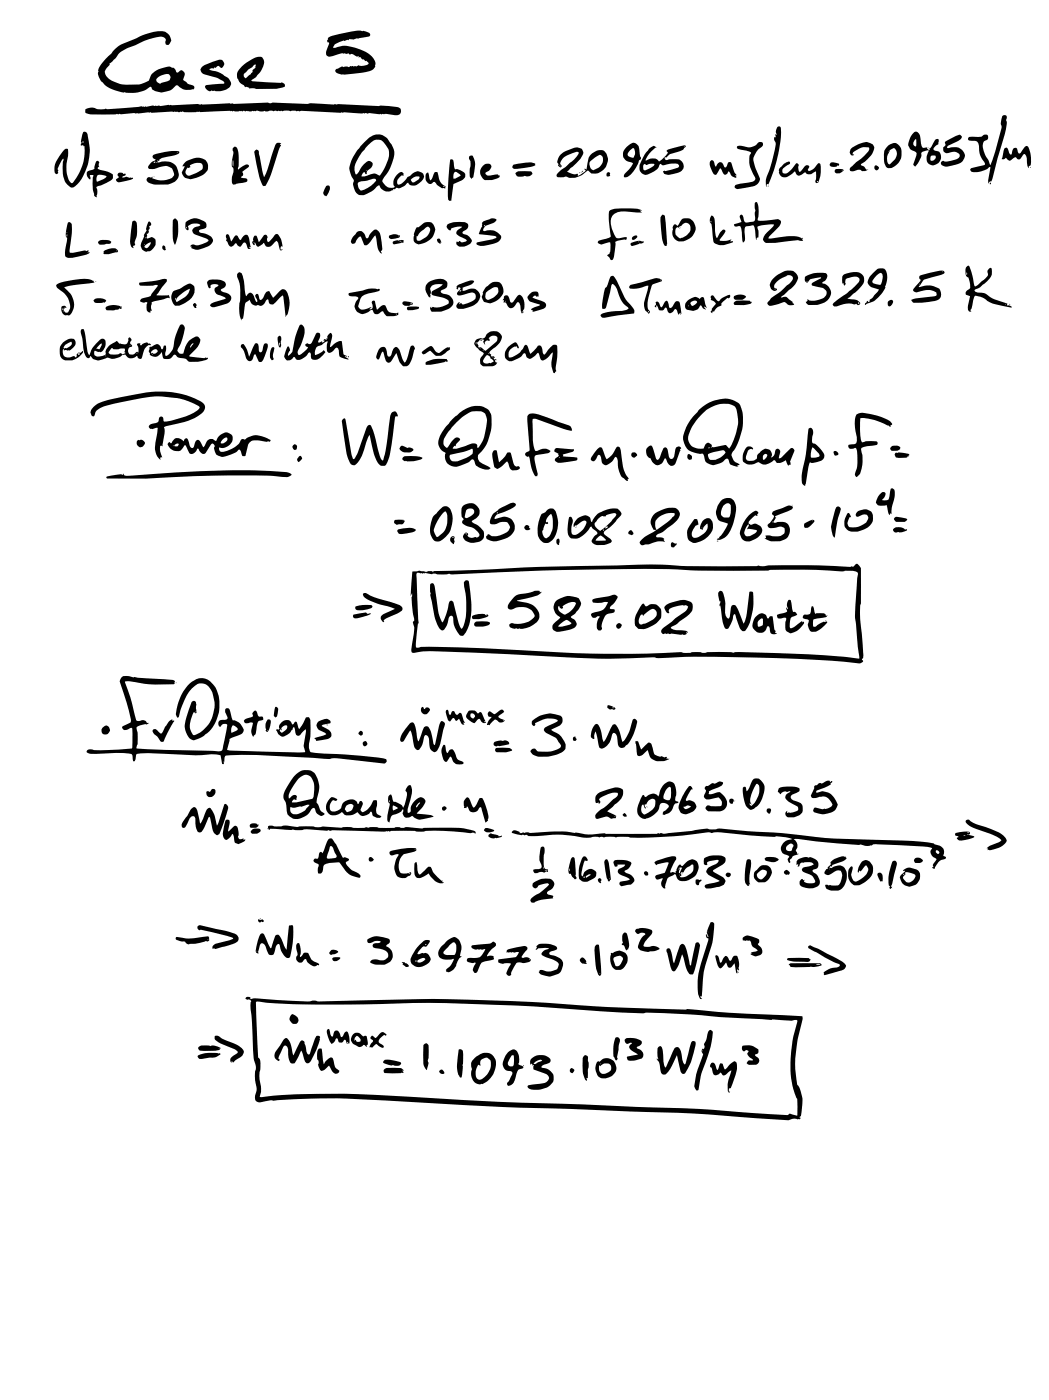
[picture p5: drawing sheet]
<svg xmlns="http://www.w3.org/2000/svg" width="157mm" height="210mm" viewBox="0 0 157 210" stroke-linecap="round" stroke-linejoin="round" font-family="sans-serif">
<path d="M36.8 149.3v.3h.3h.1l.4 .2-.1 1 .3 4.2a14.8 14.8 0 0 0 .5 4.6v.5a6.5 6.5 0 0 0 .1 3 2.33 2.33 0 0 0-.1 1.7l.5 .2 1-.2a1.4 1.4 0 0 1 1.1 0 109.6 109.6 0 0 1 18.8 0l1.5 .1a764.2 764.2 0 0 0 29.2 1.3l2.9 .1a236.1 236.1 0 0 1 19.7 1.1l4.9 .3a2.26 2.26 0 0 1 1.7-.1l.3-.3h-.2l.1-.2a5.3 5.3 0 0 0-.5-4.8 21.1 21.1 0 0 1 .8-9.7l-.1-.5a257.6 257.6 0 0 1-17.2-1l-6.1-.2-7.8-.3a312.2 312.2 0 0 0-39.6-.7h-1.6a2.28 2.28 0 0 0-1.5 0l-6.2-.3a6.5 6.5 0 0 0-2.6-.1h.1a.39 .39 0 0 0-.3-.3 .39 .39 0 0 0-.4 .1zM38.4 150a200.6 200.6 0 0 0 23.9 .1h3.9l7.1 .3a400.1 400.1 0 0 1 19 1.1 21.1 21.1 0 0 0 4.5 .1l7.1 .3a122.5 122.5 0 0 0 10.5 .7h1.8a9.2 9.2 0 0 0 3.1 .1 1.45 1.45 0 0 1-.2 1.1 17.6 17.6 0 0 0-.2 9.9l.4 .8v2.4l-.8-.1a.46 .46 0 0 0-.7 .1l-4.7-.3a246.6 246.6 0 0 0-19.7-1l-7.3-.3a595.8 595.8 0 0 1-29.5-1.4 108.6 108.6 0 0 0-17.7 .3l.2-.8-.1-1.1a4.9 4.9 0 0 1 0-2.5v-1l-.4-.5zM106.5 159.1l-.2 .2a.29 .29 0 0 0 .2 .5l.1 .5a.59 .59 0 0 0 .4 .6 .59 .59 0 0 0 .7-.3 .39 .39 0 0 1 .5 .4l.4-.1 .9-.7a5.2 5.2 0 0 0-.5 3.2l.2 .1v-.1h-.1v-.4l.2-.1a6.9 6.9 0 0 0 .9-3.8l-.2-.2a2.32 2.32 0 0 0-1.3 1l-.3 .1-.2-.7-.3-.1h-.1l-.4 .9-.1 .1-.2-.6a.54 .54 0 0 0-.6-.5zM79.5 158.5l-.2 .4 .1 .5 .2-.2 .1 .1-.1 .2h.3l-.1 .3 .1 .3a5.4 5.4 0 0 1 2.2 1 .77 .77 0 0 1-.7 1l-2.4 .4a.53 .53 0 0 0 .6 .6h.4a3.8 3.8 0 0 0 2-.4 1.47 1.47 0 0 0 .8-1.6 1.47 1.47 0 0 0-1.3-1.2l-.4-.1a.71 .71 0 0 1 .8-.6l.3-.1a.47 .47 0 0 0 .2-.5 .47 .47 0 0 0-.3-.4 2.08 2.08 0 0 0-2.6 .3zM106.2 154.2l-.2 .3-.4 1.4a.92 .92 0 0 0-.2 .9l-.2 .2a.5 .5 0 0 0 0 .8l-.5 1.5a11.2 11.2 0 0 0-.8 3.3l.3 .6h.3a17.7 17.7 0 0 1 1.4-5.1l.5-1.7 .3-2a.38 .38 0 0 0-.5-.2zM71.1 158.3a1.29 1.29 0 0 0-.5 1.7 1.51 1.51 0 0 0 1.4 2.3 2.88 2.88 0 0 0 2.1-2.2 1.69 1.69 0 0 0-.5-2.2 1.69 1.69 0 0 0-2.2 .2zM76.1 157.5a3 3 0 0 0-.9 2 1.07 1.07 0 0 0 1.3 .9 .47 .47 0 0 1 0 .7l-.4 .8a.34 .34 0 0 0-.2 .5 .34 .34 0 0 0 .6 0 2.04 2.04 0 0 0 .7-1.5 .93 .93 0 0 1 1-1l.1-.1-.1-.2-.6-.3a1.82 1.82 0 0 0-.6-2.2h-.4zM72.1 158.6a.86 .86 0 0 1 1-.1 .86 .86 0 0 1 .4 1 2.43 2.43 0 0 1-1.8 2.1 1.31 1.31 0 0 1-.3-1.9l.2-.3 .4 .1-.1-.5zM89.4 158.9a1.75 1.75 0 0 0 .5 2.4 1.74 1.74 0 0 0 2.3-1.6 1.4 1.4 0 0 0-1-1.3 1.4 1.4 0 0 0-1.5 .5l-.1-.1zM68.7 157.1l-.1 .5a5.4 5.4 0 0 0 .1 3.4l.2 .3 .2-.1 .2-1.6-.1-.1a5.1 5.1 0 0 0 0-2.3l-.2-.1zM98.5 156.7a2.85 2.85 0 0 0 0 1.8h-.2l.1 .2a3.7 3.7 0 0 1 .5 1.8l.3 .3a1 1 0 0 0 .9-.6l1.2-2.2a8.1 8.1 0 0 0 .7 2.7h.4a.95 .95 0 0 0 .5-.7 11.3 11.3 0 0 0 1.2-4v-.1a.4 .4 0 0 0-.7 .2l-.9 3.2a1.15 1.15 0 0 1-.5-1.1 1.42 1.42 0 0 0-.6-1.5l-.5 .2-1.3 2.9a1.8 1.8 0 0 1-.3-1.5l-.2-1.4-.2-.3zM89.7 159.5l.2 .1v-.1a1.01 1.01 0 0 1 1.5 .1 .97 .97 0 0 1-.9 1.1 .78 .78 0 0 1-.9-1zM65.8 160.2l-.1 .2a.44 .44 0 0 0 .3 .3 .44 .44 0 0 0 .5-.1v-.2a.39 .39 0 0 0-.7-.2zM47.7 157a2.09 2.09 0 0 0 0 1.9 1.12 1.12 0 0 0 .5 1.4l.4-.2 .6-.6 .3 .5a.71 .71 0 0 0 .5 .6 .71 .71 0 0 0 .8-.2v-.1a1.81 1.81 0 0 1-.9-1.5l-.1-.4a.96 .96 0 0 0-1.1 .5l-.3 .4-.2-2.3zM87.5 158l-.3 .5a5.3 5.3 0 0 0 .4 3.1l.2 .1v-.3h.2l.1-2-.1-.8a.43 .43 0 0 0-.1-.5 .43 .43 0 0 0-.4-.1zM57.4 160.1v.4l.2 .1h2.3l.5-.1-.2-.2 .2-.1-.2-.2a4.1 4.1 0 0 0-2.3-.1zM85.4 159.9a.38 .38 0 0 0-.1 .5 .38 .38 0 0 0 .4 .2 .38 .38 0 0 0 .2-.5 .38 .38 0 0 0-.5-.2zM63.4 156.3v.2a7.7 7.7 0 0 0 .2 3.3l.3 .4a2.28 2.28 0 0 0 .1-1.5l.1-.4v-1.8a.37 .37 0 0 0-.3-.3 .37 .37 0 0 0-.4 .1zM78.3 159.5l.1 .1zM76.6 158h.3v.7a.61 .61 0 0 1-.5 .9h-.2a.66 .66 0 0 1 .1-1.1zM57.5 158.7l-.2 .3a3.5 3.5 0 0 0 2.6 .4l.1-.3-.2-.1a4.4 4.4 0 0 0-2.3-.3zM111.1 156.6v.1a.42 .42 0 0 0 0 .6 .42 .42 0 0 0 .6-.1l.3 .2a.57 .57 0 0 0 .3 .9l.4 .4a.87 .87 0 0 0-1 .4l.4 .3h1a.65 .65 0 0 0 .5-.7 .65 .65 0 0 0-.5-.6l-.1-.3a.49 .49 0 0 0 .5-.4 .49 .49 0 0 0-.3-.5 2.29 2.29 0 0 0-2.1-.3zM80 159.1l.8-.5 .3 .2-1 .5-.3-.1zM89.8 159.2h.2zM42.5 155.5l-.6 1a2.55 2.55 0 0 0-.8 1.6 .82 .82 0 0 0 .7 .7l.1-.2-.2-.2v-.2l.4-.8a.85 .85 0 0 1 .7-.9 1.53 1.53 0 0 1 .3 1.4l.1 .7a.54 .54 0 0 0 .4 .6 .54 .54 0 0 0 .7-.4l.8-1.5 .5 1.6a.52 .52 0 0 0 .6 .2 .52 .52 0 0 0 .4-.5 9.5 9.5 0 0 0 1.3-3.4 .4 .4 0 0 0-.5-.2 .4 .4 0 0 0-.2 .4l-.8 2.2-.1 .2h-.2a2.21 2.21 0 0 1-.4-1.3l-.1-.3a.37 .37 0 0 0-.3-.5 .37 .37 0 0 0-.4 .3l-1 1.9-.1-.3a3.2 3.2 0 0 0-.9-2.2zM32.2 155.1l-.1 .3a2.46 2.46 0 0 0 1.7 1.1l1.3 .5 .5 .4a.54 .54 0 0 1-.5 .5 .77 .77 0 0 0-.5 1.1v-.1l.3 .1 .6-.5a1.13 1.13 0 0 0 .9-1.3 3.9 3.9 0 0 0-2.2-1.3l-.9-.4-.7-.4zM93.6 155.5a.45 .45 0 0 0 0 .6 .45 .45 0 0 0 .6 0h.2l.2 .1a.58 .58 0 0 0-.4 .6 .58 .58 0 0 0 .4 .5l.8 .5-1.6 .4a.51 .51 0 0 0 .2 .5 .51 .51 0 0 0 .6 .1 3.1 3.1 0 0 0 1.6-.5 .93 .93 0 0 0-.8-1.4l-.1-.1 .1-.1a.6 .6 0 0 0 .6-.9 2.66 2.66 0 0 0-2.4-.3zM29.6 158v.3l.3 .2 1.5-.2a1.84 1.84 0 0 0 1.6-.5l-.1-.2-.2 .1a5.1 5.1 0 0 0-3.1 .3zM29.7 156.8a.39 .39 0 0 0 .2 .5l2.6-.1a.35 .35 0 0 0 .3 0 .35 .35 0 0 0 .1-.4 2.03 2.03 0 0 0-1.5-.3 2.18 2.18 0 0 0-1.7 .3zM92.1 155.3a4.9 4.9 0 0 0-.2 2.9l.3 .5 .2-.1 .3-2.4a.59 .59 0 0 0-.3-1zM32.7 156.9h.2zM55.6 155l-.2 .4a.46 .46 0 0 1 .4 .6l-.3 .2-.2 .5a.69 .69 0 0 0 .9-.4h.2l.9 .5 .1-.1-.2-.3a.56 .56 0 0 1-.5-.5 .56 .56 0 0 1 .3-.6l.5-.4 .2 .1 .1-.1a.66 .66 0 0 0-.6-.4 .66 .66 0 0 0-.6 .5l-.4 .4-.4-.3zM52.8 154.9a.96 .96 0 0 0-.2 1 .96 .96 0 0 0 .7 .6 .73 .73 0 0 0 1.2-.1l.4 .3v-.2l.2-.2-.1-.3-.2-.9h-.5a.95 .95 0 0 0-1.5-.2zM49 154.1a2.7 2.7 0 0 0 .6 2.1l.5-.3 .1-.4 .2-.1 .1 .1a.48 .48 0 0 0 .4 .6 .48 .48 0 0 0 .6-.4l.1-.1 .2 .2 .1 .5 .1-.1v-.3l.2 .3a1.94 1.94 0 0 0-.3-1.8 .81 .81 0 0 0-.6 .7l-.2 .1-.1-.1a.76 .76 0 0 0-.8-.8l-.2 .2-.2 .6a.62 .62 0 0 1-.4-.8l-.1-.3zM53.3 155.1a.64 .64 0 0 1 .6 .8 .49 .49 0 0 1-.7-.3l-.1 .2v-.4zM43.6 151.9a.76 .76 0 0 0-.1 1 .76 .76 0 0 0 1 .2 .75 .75 0 0 0-.4-1.2l-.3-.1zM106.3 138.1a2.96 2.96 0 0 0-.5 1.7l.1 .4-.2-.4a.36 .36 0 0 0 0 .4 .36 .36 0 0 0 .3 .2 2.41 2.41 0 0 1-.3 1.5l-.4 1a10.5 10.5 0 0 0-.7 6.3l.1 .3h.2h.2l-.3-.3h.2a19.5 19.5 0 0 1 1.5-7.6l.2-.9 .2-2.4-.2-.3zM80.4 141.5l-.1 .2a.29 .29 0 0 1-.1 .4h.2a2.76 2.76 0 0 1 1.7-.1 1.05 1.05 0 0 0-1 .9l.7 .4 .8 .3a1.64 1.64 0 0 1 1 .7 .93 .93 0 0 1-1 1l-.7 .1a1.62 1.62 0 0 0-1.2-.2l.1 .1-.2 .2 .1 .1a2.58 2.58 0 0 0 2.9 .1 1.88 1.88 0 0 0 .5-1.9l-.4-.4-.5-.3a1.22 1.22 0 0 1-1-.4 1.48 1.48 0 0 1 1-.5l.1-.1a.49 .49 0 0 0-.5-.6 4 4 0 0 0-2.2-.2zM120.9 141.7l.1 .2 .6 .4 2.2 1.2 1.9 .9v.1l-.3 .3a3.2 3.2 0 0 0-2.1 .8v.3l.1 .1 2.2-.7a.88 .88 0 0 0 1-.8 9.8 9.8 0 0 0-3.1-1.9l-2.2-1.1zM75.8 142.2v.4l1.7-.1 .1 .1-.4 .6-2.6 .4v.4a1.23 1.23 0 0 0 1.2 .2h.6l-.6 1.4v.2l.2 .2a.3 .3 0 0 0 .4 0 .3 .3 0 0 0 .1-.3l.4-.9a.88 .88 0 0 1 1.4-.6l.3-.1a.68 .68 0 0 0 .8-.4 .9 .9 0 0 0-1.2-.3l-.2-.2 .7-.8a.42 .42 0 0 0 .2-.6 .42 .42 0 0 0-.6-.2l-2 .4zM99.8 142v.4l.5 2.2a.72 .72 0 0 0 .6 .8 4.6 4.6 0 0 0 1.2-2.5l.2 .4a5.2 5.2 0 0 0 .8 2.5l.5 .1a2.48 2.48 0 0 0 .6-1.6l.6-2.7a.38 .38 0 0 0-.2-.5 .38 .38 0 0 0-.5 .1l-.8 3.3-.1-.5a6.1 6.1 0 0 0-.9-2.7h-.2a.84 .84 0 0 0-.5 .7l-.7 2.1-.2-.3a3.5 3.5 0 0 0-.6-1.9zM89.2 141.4a2.14 2.14 0 0 0-.2 1.7l.1 1a3.7 3.7 0 0 0 .5 1.9h.3l.1-.3-.2-2.4-.2-1.8-.2-.1zM107.1 143a2.99 2.99 0 0 0 .6 1.9 .91 .91 0 0 0 .8-.6l.2-.2 .1 .2a.44 .44 0 0 0 .3 .5 .44 .44 0 0 0 .5-.2l.3-.4 .4 1.5h.1l-.1-.5h.3l-.1-.3a2.26 2.26 0 0 0-.2-1.8 .66 .66 0 0 0-.8 .6l-.2 .1-.3-.3a.44 .44 0 0 0-.5-.4l-.6 1-.2-.1-.1-.5a.45 .45 0 0 0-.5-.5zM70.6 141.5l-.1 .2a.84 .84 0 0 0 1.1 .4l.5 .1 .5-.1a1.52 1.52 0 0 1-1.9 1.3 .54 .54 0 0 0-.8 .3l.1 .2 .2 .2a.75 .75 0 0 0 .8 0h.2l-.1 .2a1 1 0 0 0-.1 1.3h.3l.3-.4a1.48 1.48 0 0 1 1.4-1.4l.9-.2a.42 .42 0 0 0-.1-.5 .42 .42 0 0 0-.5-.1l-.4 .1a3.8 3.8 0 0 1 1.3-1.6 .41 .41 0 0 0-.2-.5 .41 .41 0 0 0-.5 .2zM110.5 145.5v.1zM91.4 142.7a2.24 2.24 0 0 0 .6 2.4l.2 .1a1.28 1.28 0 0 0 1.5-.9 1.32 1.32 0 0 0-.2-1.8 1.32 1.32 0 0 0-1.8 .2zM118.1 144.3l-.1 .2 .1-.1 .3 .3h2.9a2.46 2.46 0 0 0 1.7-.3l-.3-.2h-4.3zM66.1 141.6a1.19 1.19 0 0 0-.1 1.8 4 4 0 0 0 1.9 .2l-.5 .9-.7 .7v.3h.1a.95 .95 0 0 0 1.2-.5l.3-.4a2.45 2.45 0 0 1 .8-1.5h-.3a2.45 2.45 0 0 0-.1-2.4 .88 .88 0 0 0-1.4-.1zM62.8 141.4l-.7 .8a2.3 2.3 0 0 0-.6 1.8 1.63 1.63 0 0 0 2.5 .2 .76 .76 0 0 0 .2-1.2l-.6-.4-1.1 .2a2.07 2.07 0 0 1 1-1.2 .3 .3 0 0 0 .4-.1l.4-.6a.87 .87 0 0 0-1.3 .3zM60.2 144l-.1 .1h.2l-.1 .2 .4 .3a.38 .38 0 0 0 .6 0l-.7-.6zM44.5 141.2a1.17 1.17 0 0 0 0 1.4v.3a.64 .64 0 0 0 0 1 .64 .64 0 0 0 1-.2l.2-.2 .1 .1a1.45 1.45 0 0 0 1.5 1l.2-.2h.2l-.1-.2a1.92 1.92 0 0 1-1.5-1.5 .67 .67 0 0 0-1 .4l-.2 .1v-.1a2.53 2.53 0 0 0-.2-1.9zM122.1 144.3h.7zM55 140.6a.37 .37 0 0 0 0 .4 .37 .37 0 0 0 .5 .1l.7-.3a.59 .59 0 0 1 .7 .2l-.4 .2a.51 .51 0 0 0-.7 .3 .54 .54 0 0 0 .6 .5 1.59 1.59 0 0 1 1.7 .9 .99 .99 0 0 1-1.5 .8 .81 .81 0 0 0-1.2 .4 2.76 2.76 0 0 0 2.1 .3 1.45 1.45 0 0 0 1.3-1.3 1.45 1.45 0 0 0-1-1.5l.1-.2a.48 .48 0 0 0 .4-.4 .48 .48 0 0 0-.3-.5 3.5 3.5 0 0 0-2.3-.2zM87 143.4a.47 .47 0 0 0-.1 .6 .47 .47 0 0 0 .5 .2l.3 .1 .1-.2h-.1a.65 .65 0 0 0-.7-.8zM117.8 143.5l.1 .2 .5 .2 2.1 .1a.6 .6 0 0 0 .8-.4h-.1l-.2-.2h-1h-2zM91.9 143.3a.87 .87 0 0 1 1.3 .1 1.43 1.43 0 0 1-.8 1.2l-.3-.1-.3-.8zM62.2 143.7l.1 .1v.1h-.2zM49.8 143.4a.39 .39 0 0 0 .1 .5 .39 .39 0 0 0 .5-.1l.4-.2 .1-.3zM62.5 143.7l.5-.2a.51 .51 0 0 1 .7 .1 1.11 1.11 0 0 1-1.2 .4zM39 139.8l-.3 .7-.3 1.3a.66 .66 0 0 0 .2 .9h.1l-.1-.2 .1-.4a.87 .87 0 0 1 .6-.9 1.53 1.53 0 0 1 .7 1.2l.2 .5h.6a.88 .88 0 0 0 .4-.8 .61 .61 0 0 1 .6-.7 2.47 2.47 0 0 0 1.2 2h.3l.1-.2 .3-1.2 .2-1.7v-1.6a.36 .36 0 0 0-.4-.2 .36 .36 0 0 0-.3 .2l-.3 3.4-.9-1.7a.49 .49 0 0 0-.8-.4l-.7 1.9-.3-.5a3.9 3.9 0 0 0-.9-1.7zM111.2 140.4l-.1 .1a.35 .35 0 0 0 .6 .3h.5l.2 .3a1.53 1.53 0 0 0 .9 1.1l.1 .1-.3 .1-.7 .2 .1 .2-.2-.1v.1l.8 .4 .7-.2a.88 .88 0 0 0-.3-1.5l-.1-.2a.56 .56 0 0 0 .2-.6 .56 .56 0 0 0-.6-.4 1.56 1.56 0 0 0-1.7-.1zM67.2 141.6l.3-.4a.48 .48 0 0 1 .7 0 .48 .48 0 0 1 .1 .6v.5l-.2 .6h-1a.48 .48 0 0 1-.7-.2 .48 .48 0 0 1 .3-.6zM49.5 142.3a.37 .37 0 0 0-.2 .3 .37 .37 0 0 0 .2 .3l.6-.1 .5-.3a.93 .93 0 0 0-1.1-.2zM38.4 142.3l.1 .2zM95.2 139a.42 .42 0 0 0 0 .7 .42 .42 0 0 0 .6 0 .71 .71 0 0 1 .8 .1l-.1 .1a2.43 2.43 0 0 0-1 2 1.75 1.75 0 0 0 2 .5l.6-.1 .6-.3a1.45 1.45 0 0 0-1.7-.3l-.7-.1a2.78 2.78 0 0 1 1.1-1.7l.1-.1a.42 .42 0 0 0-.1-.7 3.1 3.1 0 0 0-2.2-.1zM93.3 139.7l-.2 .3v.9a.26 .26 0 0 1-.1 .4l.4 .2 .3 .7 .3-.1a1.62 1.62 0 0 0 0-1.6 .9 .9 0 0 0-.4-.9zM29.7 138.6a.36 .36 0 0 0-.1 .4 .36 .36 0 0 0 .5 .2l4.3 1a.45 .45 0 0 1 .5 .3l-.7 .3a6.1 6.1 0 0 0-2.3 .7l-.1 .3v.2h.2a.78 .78 0 0 0 .8-.1l.7-.2a4.5 4.5 0 0 0 2.1-.9 .83 .83 0 0 0-.8-1.2l-4.8-1.1zM26.4 140.3l-.1 .1a.63 .63 0 0 0 .7 .5h.3a.39 .39 0 0 1 .6 .3l.4 .2 1-.1 1.6-.4a.28 .28 0 0 0 .3-.1 .28 .28 0 0 0 .1-.3l-.1-.3-.1-.1a10.5 10.5 0 0 1-4.7 .2zM31 140.7h.2zM38.7 137.6a.31 .31 0 0 0 0 .4 .31 .31 0 0 0 .5 0l.3-.1-.1-.2-.2-.1-.2 .1zM38.9 137.5h.1zM79.8 132.2a.47 .47 0 0 0 .1 .7 .47 .47 0 0 0 .7-.3l1.3-.4 .2 .1a6.8 6.8 0 0 1-2.3 1.9l-.2 .2a.4 .4 0 0 0-.1 .6 .4 .4 0 0 0 .6 0 7 7 0 0 1 2.7-.5v-.3a.52 .52 0 0 0-.6-.3l-.3-.2 .3-.4a.92 .92 0 0 0 .7-.7 .92 .92 0 0 0-.4-1l-.2-.1a3.1 3.1 0 0 0-2.5 .7zM124.4 129l-.1 .1v.2l-.1 .2a.43 .43 0 0 0-.3 .6 .47 .47 0 0 0-.5 .4 .47 .47 0 0 0 .5 .5l1-.5a.66 .66 0 0 1 .9-.2 .66 .66 0 0 1 .2 .8 1.5 1.5 0 0 1-.7 1.4l-1.8-.1a.67 .67 0 0 0 .7 .9h1.2a2.33 2.33 0 0 0 .8-3.6 1.85 1.85 0 0 0-1.8 .2h-.2a.19 .19 0 0 1 0-.2 .19 .19 0 0 1 .3 0v-.2l.4-.2a3 3 0 0 0 1.8-.8l-.2-.3a2.68 2.68 0 0 0-2.1 .8zM133.6 128.9a6.1 6.1 0 0 0-.5 3.7l.1 .4 .1 .1 .1-.2 .1 .1v-.3h-.1l-.1-.1 .2-.4 .7-2.9a.38 .38 0 0 0-.2-.4 .38 .38 0 0 0-.4 0zM119.4 128.7l-.2 .2v.4v.2l.2-.2-.1 .4h.3a.58 .58 0 0 1 .7-.6 1.34 1.34 0 0 1 1.5 .3l-1.1 .3a.49 .49 0 0 0-.5 .1 .49 .49 0 0 0-.1 .5l.1 .2a2.46 2.46 0 0 1 1.7 1.2l.1 .3a1.43 1.43 0 0 1-1.7-.1l.1-.2h-.2v-.1a.61 .61 0 0 0-.6 .5 .61 .61 0 0 0 .5 .7 1.96 1.96 0 0 0 2.6-.5 1.78 1.78 0 0 0-1-1.8l-.1-.2 .1-.1a.83 .83 0 0 0 .8-.8 .83 .83 0 0 0-.6-.9 1.08 1.08 0 0 0-1-.2 1.71 1.71 0 0 0-1.5 .4zM98 129l.2 .5 .2-.1a2.7 2.7 0 0 1 1.7-.3l-.6 1.5-.9 .3a.54 .54 0 0 0-.6 .3l.1 .2a.52 .52 0 0 0 .8 .1l.2-.1 .1 .1a.92 .92 0 0 0 .3 1.5h.1v-.5a1.56 1.56 0 0 1 1.2-1.6h.3a1.21 1.21 0 0 0 1.8 .9 1.99 1.99 0 0 0 1.4-2.9 1.03 1.03 0 0 0-1.6 .2l-.6 .5a.35 .35 0 0 0-.5-.2 .35 .35 0 0 0-.2 .4l-.2 .4 .1 .1-.2 .2 .1 .1h-.9l.7-1.8a.39 .39 0 0 0 .2-.5 .39 .39 0 0 0-.6-.1l-2.1 .6zM135.1 130.3l.3 .1-.2 .2a.79 .79 0 0 0-.4 1.3l.3 .3a1.51 1.51 0 0 0 1.9 .2 1.4 1.4 0 0 0 .2-2.2 1.76 1.76 0 0 0-2.1 .1zM105.4 128.4l-.1 .8a.28 .28 0 0 0 .3 .3 .28 .28 0 0 0 .3-.2l-.1-.1a.84 .84 0 0 1 .9-.4l.8-.1v.2a1.72 1.72 0 0 1-1.1 .7 .74 .74 0 0 0-.6 .5 .74 .74 0 0 0 .2 .8l1.7 1-2.1 .5a.31 .31 0 0 0-.1 .3 .31 .31 0 0 0 .2 .3h.7a3.8 3.8 0 0 0 1.9-.6 .66 .66 0 0 0-.1-1.1l-1.4-.8v-.3l.3-.2a2.37 2.37 0 0 0 1.5-1.2 .82 .82 0 0 0-1.1-.8l-1.1 .1zM79.2 143.6v.1zM127.3 129.8a1.84 1.84 0 0 0 .6 2.7 2.69 2.69 0 0 0 1.9-.7 1.67 1.67 0 0 0 .9-1.6 1.67 1.67 0 0 0-1-1.5 1.15 1.15 0 0 0-1.2 1.1l-.1 .5v.3l.2-.3 .2 .1 .8-.9a.81 .81 0 0 1 .1 1.3 3.1 3.1 0 0 1-1.7 1.1 1.39 1.39 0 0 1-.4-1.9l-.1-.3zM111.8 128.7l-.1 .1a8.6 8.6 0 0 0-.1 3.5l.3 .3h.2v-.2h.2a5.6 5.6 0 0 1 .1-2.7v-.3a.58 .58 0 0 0-.2-.8zM104.2 131.7a.53 .53 0 0 0-.1 .5 .53 .53 0 0 0 .5 .3l.1-.4 .2-.2 .1-.2zM91.9 128.8a.79 .79 0 0 0 .2 .9l.3-.1v-.2l1.2 .1-.5 .4a.58 .58 0 0 0-.6 .5 .58 .58 0 0 0 .6 .6l.8 .4 .3 .3-1.4 .3a.38 .38 0 0 0-.1 .4 .38 .38 0 0 0 .4 .2l.9-.2a.81 .81 0 0 0 .9-.8 1.67 1.67 0 0 0-1.3-1l-.1-.2v-.1a1.31 1.31 0 0 0 1-1.2 2.96 2.96 0 0 0-2.6-.3zM135.5 130.6h.4l.6 .1a.44 .44 0 0 1 .5 .3 .44 .44 0 0 1-.2 .6 .84 .84 0 0 1-1 .5 .84 .84 0 0 1-.6-.9l.3-.4-.1-.1zM113 130.4a1.08 1.08 0 0 0 .6 1.7h.9a1.91 1.91 0 0 0 1-1.8 1.17 1.17 0 0 0-1.1-.8 1.17 1.17 0 0 0-1.1 .7zM89.6 131.5l-.1 .2a.54 .54 0 0 0 .4 .5v-.2a.39 .39 0 0 0-.2-.6zM131.4 130.7a1.57 1.57 0 0 0 .4 1.3l.2-.1a1.38 1.38 0 0 0-.2-1.3zM87.3 128.3a4.5 4.5 0 0 0-.6 3.3 1.18 1.18 0 0 0 1.7 .1 .83 .83 0 0 0 .8-1 .83 .83 0 0 0-1.1-.6l-.6 .4-.3 .6h-.1l-.1-.4 .4-1.5 .1-.4h.5a.53 .53 0 0 0-.7-.5zM62.1 129.1l-.1 .2a3.2 3.2 0 0 0 .3 2 1.15 1.15 0 0 0 1.4-.3l.5-.2 .8 .9a1.34 1.34 0 0 0 1.4 .4l-.2-.1v-.2h-.1a5.2 5.2 0 0 1-1.7-2h-.3l-.7 .6a.73 .73 0 0 1-.7 .4l-.2-.6-.1-1.1zM113.5 130.6a.68 .68 0 0 1 .6-.4 .68 .68 0 0 1 .7 .4 1.28 1.28 0 0 1-1 1l-.3-.2-.2-.3v-.3zM90.5 128.7l-.1 .5a6.8 6.8 0 0 0 .6 2.5l.1 .2 .3-.2-.2-2-.3-1-.2-.1zM91.2 131.4v.2zM85.6 128.4l-.2 .4a3 3 0 0 0-.2 1.9l.2 .1 .2 .4 .3 .3v.1h.2l.2-.1-.2-.5 .1-.1-.2-2.4-.3-.2zM87.7 131.2l.4-.3h.3l-.7 .5zM49.2 125.6l-.9 2.1-.2-.2-.2 .1a.64 .64 0 0 0-.2 .7l-.3 .2a.32 .32 0 0 0-.4 .1 .32 .32 0 0 0 .1 .5l.6 .3-.1 1v.3h.1a.4 .4 0 0 0 .6-.3v-.2a.74 .74 0 0 1 .7-1l1.7-.1a.9 .9 0 0 1 .6 .6 2.91 2.91 0 0 0 2.5 1.7l.1-.1a.89 .89 0 0 0-.9-.9l-.7-.5a.85 .85 0 0 1-.5-.9l.4-.3a.89 .89 0 0 0-.9-.4l-1-1.9-.6-.8-.2-.1zM89.7 145.7h.2zM108.6 130.9a.4 .4 0 0 0 .8 0 .4 .4 0 0 0-.8 0zM101.9 130.6h.3a2.08 2.08 0 0 1 1.2-1.1l.3-.1a1.2 1.2 0 0 1-.4 1.4l-.6 .4a.85 .85 0 0 1-.9 0l.2-.2-.1-.2zM58.3 127.5a.38 .38 0 0 0 .3 .5l.8-.2 .3 .2a2.76 2.76 0 0 0-.2 3.2 1.57 1.57 0 0 0 2-.4v-.1l-.1-.2-.1 .1 .1 .1h-.4a1.4 1.4 0 0 1-1.1-.2 2.33 2.33 0 0 1 .6-2.7 3.4 3.4 0 0 0 1.8-.5v-.1a.17 .17 0 0 0 0-.2 .17 .17 0 0 0-.2-.1l-1.9 .1-1.4 .3zM96.5 130.5l-.1 .1a.39 .39 0 0 0 .3 .5l.2-.1 .1-.1a.34 .34 0 0 0-.1-.4 .34 .34 0 0 0-.4 0zM135.2 130.8h.1v.2l-.2-.1zM81 126.8a3.7 3.7 0 0 0 .1 2.8 .64 .64 0 0 1-1 .5l-.3 .1a.43 .43 0 0 0 .2 .4 .43 .43 0 0 0 .5 0l.7-.1a.45 .45 0 0 0 .6 0h.2v-.3l-.1-.1a.38 .38 0 0 1-.5-.4v-1.7a1.33 1.33 0 0 0-.1-1.3zM117.4 130.4l-.1 .1a.44 .44 0 0 0 .6 .4h.1a.42 .42 0 0 0 0-.6 .42 .42 0 0 0-.6 .1zM101.7 129.9h.4l-.4 .8zM124.1 130v.2zM85.2 130v.4zM76.7 124.4l-.1 .2a2.87 2.87 0 0 0 1.7 .3l.2 .1a.41 .41 0 0 1 .6 .1l.9 .1a20.8 20.8 0 0 1 7.5 .2h.6a2.76 2.76 0 0 1 1.6-.1h.3h.4h.2h1.4h.2l.9-.1a63.3 63.3 0 0 0 13-.6h.6a8.8 8.8 0 0 1 3 .2l3.1 .3 3.2 .1a5.5 5.5 0 0 1 2.5 .4 1.43 1.43 0 0 0-1.5 2l.4 .3a.74 .74 0 0 1 .7 .4 .52 .52 0 0 0 0 .9l.2-.1a.49 .49 0 0 1 .2-.7 .68 .68 0 0 1 .7-.4l.3-.2-.2-.1v-.1l-.2-.3a1.17 1.17 0 0 0-.3-1.7h.5l6.8 .7 2.5 .2 .2-.1a2.42 2.42 0 0 0 2.1 0l7.5 .3 .7 .1 .4 .2a.98 .98 0 0 0 .6 1.6l-.5 .9 .1 .3h-.2l.2 .2h.2a2.02 2.02 0 0 1 1.6-1.5v-.2l-.3-.2v-.2a1.06 1.06 0 0 0-1.1-1.4 7 7 0 0 0-3.2-.6l-2.7-.1a116.3 116.3 0 0 1-14.2-.8l-2.9-.3-5.2-.3-3.9-.4-1.6 .2a3 3 0 0 0-1.9 0l-5.2 .6-.4-.1-.8 .1h-7.4l-.2-.1a10.5 10.5 0 0 1-4.4-.1 26.6 26.6 0 0 0-6.8 .1l-.4-.1-1.1 .1 .1-.1-.3-.2a.66 .66 0 0 0-.9 0zM101.6 130v.1zM81.3 129.8v.2zM136.9 128.5a.4 .4 0 0 0 .1 .7 1.07 1.07 0 0 0 1.1-.3 .53 .53 0 0 0-.7-.5zM55.3 128.4a.37 .37 0 0 0 .1 .5 .37 .37 0 0 0 .5-.3l-.3-.3zM114.5 128.4l-.1 .2 .2 .2 .6 .2a1.3 1.3 0 0 0 1.3-.3 1.83 1.83 0 0 0-1.9-.4zM49.4 126.7a.56 .56 0 0 1 .6 .6l.1 .3a.47 .47 0 0 1 .1 .8l-1.1 .1-.2-.1zM140.1 127.3a.34 .34 0 0 1 .4 .1 .34 .34 0 0 1 0 .4 .36 .36 0 0 1-.4-.5zM144.6 122.8a.88 .88 0 0 0 .7 .9l3.9 1.6 .6 .5-.3 .3a3.2 3.2 0 0 0-1.8 .9h.2l-.1 .2a3.3 3.3 0 0 0 2.9-1.3 2.44 2.44 0 0 0-1.9-1.6l-1.3-.5a6 6 0 0 1-2.6-1.1zM117.8 126.6l.2-.1a.41 .41 0 0 1 .6-.1 .41 .41 0 0 1 0 .6 .46 .46 0 0 1-.7 .3 .46 .46 0 0 1-.1-.7zM62 127.1h.2zM33.8 122.7l-.1 .4a3.6 3.6 0 0 0-.2 2.3l.2 .3h.3l.8-.9 .2 .6a.66 .66 0 0 0 .2 .8 1.02 1.02 0 0 0 1.5-.6l-.3 .1v-.2l-.2 .1a.42 .42 0 0 1-.5-.1 .42 .42 0 0 1 0-.6v-.6a.54 .54 0 0 0-.7-.6l-.7 .7-.2-.1a2.55 2.55 0 0 0 .2-1.5zM143 124.7v.3l.4 .2-.2 .2v.1a.74 .74 0 0 0 1 .3l1.6-.5-.1-.2-1-.2a.24 .24 0 0 0 .4-.1 .24 .24 0 0 0-.1-.3h-.8zM73.2 124.9l-.1 .2a.79 .79 0 0 0 1.1 .3l.1 .1 .7-.2 .1-.2h-.6l.1-.1-1.1-.3zM144.2 125.1h.3zM37.7 124.2l-.2 .3 .3 .3a1.32 1.32 0 0 0 1.1-.3l.1-.3a1.07 1.07 0 0 0-1.3 0zM28.6 121.1l-.6 1a2.92 2.92 0 0 0-.8 1.5l.1 .2 .3 .1 .4-.5a1.47 1.47 0 0 1 .9-1.2l.2 .1 .1 .3a2.39 2.39 0 0 0 .5 2 .66 .66 0 0 0 .8-.6l.7-1.6 .1-.1 .2 .2a4.2 4.2 0 0 0 .7 2.3l.3 .2 .3-.2 1.2-3.3a.85 .85 0 0 0-.1-1l-.2-.2-.1 .1-1.1 3.1-.1-.3a3.6 3.6 0 0 0-1-2.3l-.3 .1-.2 .3-.9 1.9-.2-.5a3.6 3.6 0 0 0-.6-1.8 .51 .51 0 0 0-.6 .2zM144.8 124.6l.2 .1zM40.1 123.7l.2 .5 .2-.2 4.6 .3a4.1 4.1 0 0 1 2.3-.1l1.6 .1h.1l.3 .1 .4-.1 8.5 .2a28.6 28.6 0 0 1 5.1 0l.2-.1a43.5 43.5 0 0 1 7 .3l.3-.1 .2 .2 .1-.2a4 4 0 0 0-2.1-.7h-4.9a10.8 10.8 0 0 1-3.3-.1l-.5 .1-.7-.1a15.3 15.3 0 0 1-4 0h-.3a11.1 11.1 0 0 1-3.5 0 12.9 12.9 0 0 1-3.6-.1 2.63 2.63 0 0 1-1.6 0h-1.5a6 6 0 0 1-2.4-.1l-1.8 .1a.95 .95 0 0 0-.9 0zM72.6 124l-.2 .2a.69 .69 0 0 0 1 .4 .47 .47 0 0 0 .5-.4l-.2-.1a1.36 1.36 0 0 0-1.1-.1zM40 123.9v.2zM37.5 123.4l-.1 .2 .2 .3h.7l.4-.3v-.2h-.1a1.06 1.06 0 0 0-1.1 0zM58.2 119.1l-.1 .4a.9 .9 0 0 0 .2 .9v.1a4.3 4.3 0 0 0-.2 2.5l.2 .1a1.13 1.13 0 0 1 1.1-1.3l.6-.3 .3-.3 .1 .2a.74 .74 0 0 0 .2 .9 .74 .74 0 0 0 1-.2l.4 .3a1.56 1.56 0 0 0 1.6 .1l1.3-.3a6 6 0 0 0-2.5-.4l.2-.3a2.72 2.72 0 0 0 1-1.7 .77 .77 0 0 0-1.3-.2l-.1 .2a1.94 1.94 0 0 0-.8 1.7l-.2 .2-.2-.1 .1-.9a8.1 8.1 0 0 0 .5-2.6l-.2-.6a.78 .78 0 0 0-.7 .9l.1 .1a3.4 3.4 0 0 1-.5 2.3 1.91 1.91 0 0 0-1.4-.8l-.4-1.1zM69.8 119.4a1.4 1.4 0 0 0-.3 1.6h.3l.1-.3 .2 .2a.84 .84 0 0 0 .8 .7 .84 .84 0 0 0 .8-.7l.2-.1 .1 .1 .7 2.2 .3-.3a5.1 5.1 0 0 0-.9-3.4h-.2a.59 .59 0 0 0-.4 .7l-.2 .3a.58 .58 0 0 1-.5 .4l-.3-.7a.8 .8 0 0 0-.6-.8zM96.1 119.1l-.2 .5a2.73 2.73 0 0 0-.4 2.3 1.17 1.17 0 0 0 1.8 .4 2.48 2.48 0 0 0 1.5-1.9 .82 .82 0 0 1 1.3 .2v.2l-.6 .5a.4 .4 0 0 0-.2 .7l.2-.1a1.67 1.67 0 0 0 1.3-1.4l.2-.2 .5-.2-.3-.2a.53 .53 0 0 1-.1-.7 2.27 2.27 0 0 0-.5-2.1 1.34 1.34 0 0 0-1.7 .9l-.4 1.2a1.12 1.12 0 0 0-1.7 0l-.2 .1-.3-.3zM89.4 118.8a1.08 1.08 0 0 0-.1 1.4l.3-.1v.2a.3 .3 0 0 0 .2-.3 .3 .3 0 0 0-.1-.3v-.1a3.8 3.8 0 0 1 2.7-.9 .87 .87 0 0 1-.6 .9l-1.4 1.3a2.7 2.7 0 0 0-1.3 1.2v.3l.2 .2 .5-.1a1.36 1.36 0 0 1 1.7 .1l.7-.2v-.3l-1.3-.7 1.1-1a1.98 1.98 0 0 0 1.2-2.3 1.92 1.92 0 0 0-2 0l-1.4 .5zM49.4 119.5a1.48 1.48 0 0 0 .1 2.5 2.66 2.66 0 0 0 1.7-.4 1.37 1.37 0 0 0 1.9 .2l.4-.2a1.07 1.07 0 0 0 1.7 .2l.3-.3a1.22 1.22 0 0 0 1 .9h.4l.1-.2a.96 .96 0 0 1-.7-1.2l.1-1.1a.42 .42 0 0 0-.5-.1 .42 .42 0 0 0-.2 .5l-.3 .3a1.99 1.99 0 0 1-1.2 1l-.2-.4 .3-.9-.2-.4a.33 .33 0 0 0-.4 .4h-.1a1.26 1.26 0 0 0-2-.3l-.4 .3a1.22 1.22 0 0 1-1.7 1.1 1.14 1.14 0 0 1 .4-1.6l.3 .1 .3-.2a.81 .81 0 0 0-1.1-.2zM116.6 118a.42 .42 0 0 0-.2 .3 .42 .42 0 0 0 .3 .4v.2a1.14 1.14 0 0 1 1.2-.4h.4l-.2 .1a.73 .73 0 0 0-.6 .7 .73 .73 0 0 0 .6 .7l1.2 .7a.43 .43 0 0 1 .2 .4 .43 .43 0 0 1-.4 .4l-1.2 .2-.1-.1v-.2a.49 .49 0 0 0-.3 .5 .49 .49 0 0 0 .4 .4 2.81 2.81 0 0 0 1.8-.3 1.14 1.14 0 0 0 .4-1.2 1.14 1.14 0 0 0-1-.9 .66 .66 0 0 1-.7-.8l1.2-.7v-.4a2.47 2.47 0 0 0-1.8-.3zM44.1 116.1l-.5 .6a5.3 5.3 0 0 0-1.2 2.6l.1 .4a4.9 4.9 0 0 1 .5 2.1 1.65 1.65 0 0 0 2.5 .5l.5-.4 .4-.4a.59 .59 0 0 1 .7-.5 1.17 1.17 0 0 0 1.1 1.1 .29 .29 0 0 0 .3-.4l-.5-.3-.6-1.3v-.5a4 4 0 0 0 .1-3.1 1.83 1.83 0 0 0-1.4-1.3 1.83 1.83 0 0 0-1.8 .7zM121.9 117.7v.2l-.5 1.2a.77 .77 0 0 0 1.2 .2h.2a1.38 1.38 0 0 1 1.7 1.3 1.47 1.47 0 0 1-1.2 .5h-.2l-.7-.1a.48 .48 0 0 0-.6 0l-.1 .4a2.07 2.07 0 0 0 1.9 .4 1.68 1.68 0 0 0 1.8-1.4 2.45 2.45 0 0 0-2.4-2l-.7 .3-.2-.1v-.1a.61 .61 0 0 1 .7-.4l1.5-.6v-.2l.3-.3-.2-.1-.2 .2v-.2h-.5a1.46 1.46 0 0 1-1.2 .4l-.2 .2zM102 130.8h.2zM103.1 117.7l-.6 .8a5.4 5.4 0 0 0-.9 2.5 1.05 1.05 0 0 0 1.6 .7 1.25 1.25 0 0 0 1-1.1 1.11 1.11 0 0 0-1.5-.7l-.1-.2 .2-.4 .6-1 .1-.2 .1 .1a.38 .38 0 0 0-.1-.4 .38 .38 0 0 0-.4-.1zM93.2 121.9a.38 .38 0 0 0 .6 .3l-.2-.4-.2-.1zM43.5 120.8a1.79 1.79 0 0 0 1.4-.1l.2 .1 .8-.3h.4l-.3 .3a2.21 2.21 0 0 1-2.2 1 .81 .81 0 0 1-.3-1zM114.8 121.1v.4l.3 .3a.4 .4 0 0 0 .3-.4 .4 .4 0 0 0-.3-.4zM96.2 120.4l.4 .6 .1-.1-.2-.3v-.2h.2a1.04 1.04 0 0 1 1.3-.7 1.49 1.49 0 0 1-1 1.9l-.6 .3a.93 .93 0 0 1-.2-1.5zM105.5 117.8v.3a.52 .52 0 0 1-.1 .8 .56 .56 0 0 0 .1 .6 .56 .56 0 0 0 .7 .1l.6-.1a.74 .74 0 0 1 .8-.1 .74 .74 0 0 1 .4 .7v.4l-.2 .2h-1.4a.46 .46 0 0 0-.8 .1 .46 .46 0 0 0 .5 .6l1.6 .1a1.36 1.36 0 0 0 1.1-1.2 1.36 1.36 0 0 0-.6-1.4l-.2-.1a.64 .64 0 0 0-.9-.1l-.6 .2-.5-.1 .1-.4 1.1-.4a1.18 1.18 0 0 0 1-.8l-.5-.2-.3 .1a.64 .64 0 0 1-.8 .1zM105.9 139.4l.1 .2zM51.8 120.6a.62 .62 0 0 1 1.1 0 .95 .95 0 0 1-1.1 .9 .57 .57 0 0 1 0-.9zM58.8 120.6l.7 .3v.1l-.7 .3zM66.1 121a.35 .35 0 0 0 .7 0 .35 .35 0 0 0-.7 0zM111.2 117.8a4.8 4.8 0 0 0 .6 3 .7 .7 0 0 0 .6 .4 .7 .7 0 0 0 .6-.3 3.8 3.8 0 0 0 1.3-3.5 1.36 1.36 0 0 0-1.2-.9l-.3 .1-.2 .2-.8 1.6h-.1l-.1-.6zM102.3 120.7h.1a.75 .75 0 0 1 1 .1l-.3 .1a.43 .43 0 0 1-.4 .2 .43 .43 0 0 1-.4-.4zM96.7 120.7l.2 .1zM62.6 120.3l.3-.2-.5 .7h-.1zM113.2 117.4l.1-.1a1.47 1.47 0 0 1 .1 1.9l-.4 .9-.6 .5-.2-.3 .3 .1a1.45 1.45 0 0 1 0-1.5zM109.2 119.6v.1a.46 .46 0 0 0 .2 .6h.3a.56 .56 0 0 0-.1-.7zM91.9 122.2h.2zM58.3 119.8l-.1 .3zM44.6 116.6l.1-.1a1.16 1.16 0 0 1 1.9-.1 2.97 2.97 0 0 1 .4 2.4l-.1 .6-.2 .2-2.3 .5h-.7a.38 .38 0 0 1 .2-.4 .38 .38 0 0 1 .4 0l.1-.1a.42 .42 0 0 0-.2-.6 .42 .42 0 0 0-.6 .2l-.3 .3a1.44 1.44 0 0 1 .3-1.4zM110 119.8v.2zM99.8 118.1l.4-.3 .2 .2a2.92 2.92 0 0 1-.2 1.8h-.2a.6 .6 0 0 1-.7-.3 .6 .6 0 0 1 .1-.7zM30.9 118.5v.5a.75 .75 0 0 0 .9 .2 .75 .75 0 0 0 .4-.8v-.2a.4 .4 0 0 0-.7 .2l-.1 .1zM105.1 157.2l.1 .2zM66.4 111.5a2.27 2.27 0 0 0 .2 2.5 .44 .44 0 0 0 .6-.4l.1-.3a.73 .73 0 0 1 .5 .7 1.23 1.23 0 0 0 1.6 .3l-.1-.3-.3-.1a1.33 1.33 0 0 1-.9-1.2l-.1-.2a.5 .5 0 0 0-.6-.3 .5 .5 0 0 0-.4 .5h-.1l-.1-.3-.2-.8zM18.2 101.4l-.3 .6 1.1 3.2 .6 2.6-.1 .4-1.2 .5a.5 .5 0 0 0 .3 .6 .5 .5 0 0 0 .6-.2l.4-.2 .2 .2v2.8l-.1 .1a29 29 0 0 1-6.5 .2 .3 .3 0 0 0-.2 .4 1.72 1.72 0 0 0 1.4 .2l3.7-.1 1.5 .1 .2 .2 .1 1a.32 .32 0 0 0 .4-.5l.1-.5 .1-.2 1.9-.1a94.6 94.6 0 0 0 10 .2l.6 .2 .2 1.2 .2 .1 .3-1.2 .2-.1a129.4 129.4 0 0 1 13.2 .4 7.7 7.7 0 0 0 3.1 0l7.4 .8a.4 .4 0 0 0 .2-.7 80.7 80.7 0 0 0-10.5-.9l-.8-.1-.1-.1a3.3 3.3 0 0 1 .1-2.3v-2.4a.42 .42 0 0 0-.2-.4 .42 .42 0 0 0-.5 0l-1 1.7h-.1l-.4-1.1h-.1l-.4 .4a.98 .98 0 0 0-1.1-.6 1.07 1.07 0 0 0-.9 1.3l-.2 .1-.1-.1-.1 .1-.1 .1 .1 .2a.94 .94 0 0 0 .7 .7 .94 .94 0 0 0 1-.3l.6-.7h.1v-.1l.2-.3 .3 1.1 .1 .2a.48 .48 0 0 0 .7-.3l.7-.6-.2 1.6a2.41 2.41 0 0 0 .1 1.7l-1.3 .1-10.4-.3 .4-1.7 1.6-.6a.73 .73 0 0 0 .5-.6 .73 .73 0 0 0-.3-.7 1.72 1.72 0 0 0-1.4-.9l-.4-1.5a.39 .39 0 0 0-.5-.3 .39 .39 0 0 0-.2 .6l.3 .8a.57 .57 0 0 1-.8 .4 .55 .55 0 0 0-.5 .4 .55 .55 0 0 0 .3 .6 .64 .64 0 0 1 1-.3l-.6 3.1a.69 .69 0 0 1-.9 .9l-10-.3-2-.2-.1-.1a3.2 3.2 0 0 0 .2-1.9l-.2-1.1 .1-.1 .6-.3 .7-.1h.1l.4-.2h-.2a.85 .85 0 0 0-1-.4l-.6 .1-.1-.2-.9-3.3-.8-2.2 .1-.2a7 7 0 0 1 2.6 .3l1.5 .2 3-.1 .2-.1 .1-.3-.4-.2-5.2-.4-.5-.1-.1 .1a2.06 2.06 0 0 0-1.8 0zM95.1 111l.3 2a.67 .67 0 0 0 1-.2l.5-.5a1.83 1.83 0 0 0 1.1 1.5 2.53 2.53 0 0 0 2.1-.1v-.1a.18 .18 0 0 1-.2 0 .18 .18 0 0 1-.1-.3l-.3 .1-.3-.2a1.37 1.37 0 0 1-1.3-.5l-.2-.7a.72 .72 0 0 0-.6-.9l-1.2 1.1-.4-1.2-.1-.1zM79.7 107.9a.52 .52 0 0 0 .2 .8l.2-.3v-.1a3.2 3.2 0 0 1 3.4-.4l-.2 .1-1 .5a1.01 1.01 0 0 0-.9 .8 1.82 1.82 0 0 0 1.3 .9 2.44 2.44 0 0 1 1.1 1.2 .56 .56 0 0 1-.5 .8 4.8 4.8 0 0 1-2.9 .2 .47 .47 0 0 0-.6-.3 .47 .47 0 0 0-.4 .5l.4 .4a3.2 3.2 0 0 0 2.2 .3l1.6-.4a1.22 1.22 0 0 0 .8-1.9l-.2-.4a3.6 3.6 0 0 0-1.7-1.3l.1-.1a2.93 2.93 0 0 0 1.6-1.1 .78 .78 0 0 0-.8-1.1 3.9 3.9 0 0 0-3.7 .9zM74.2 112l-.1 .1a.34 .34 0 0 0 .3 .5 4.6 4.6 0 0 0 2.1-.2l.1-.1v-.1a3.6 3.6 0 0 0-2.3-.2zM61.3 108.3a5.8 5.8 0 0 0-1.4 2.3 .3 .3 0 0 0 .2 .4 .3 .3 0 0 0 .3-.1l.8-1.3 .3-.2 .5 2.3a.5 .5 0 0 0 .4 .5 .5 .5 0 0 0 .6-.3l.2-.4 .3-1.2 .1-.2 .2-.1a1.59 1.59 0 0 1 .5 1.5l.1 .6 .6 .5a1.8 1.8 0 0 0 1-1.6l.4-2a.66 .66 0 0 0 0-1 .27 .27 0 0 0-.5 .1l-.8 3.4h-.1l-.1-.2-.1-.3a3.7 3.7 0 0 0-.8-2.3h-.3l-.3 .2-.7 2a1.74 1.74 0 0 1-.4-1.2l-.2-1a.51 .51 0 0 0-.6-.5zM89 108.5a2.32 2.32 0 0 0-.5 1.9l.2 .1a.2 .2 0 0 0 .2 0 .2 .2 0 0 0 0-.3l.2-.7 .5 2 .2 .5a1.15 1.15 0 0 0 1.3-.7l.3-.6 .2-.7 .1-.3h.3a1.72 1.72 0 0 1 .4 1.5l.1 .4a.64 .64 0 0 0 1.2 0 4.4 4.4 0 0 0 1.2-2.1l.3-.7a.94 .94 0 0 0 .1-1l-.3-.2h-.2a.95 .95 0 0 0-.3 .9l-.4 1.1a3.1 3.1 0 0 1-1 1.4l-.2-.8a3.1 3.1 0 0 0-.9-1.8l-.4 .2-.3 .7a3.3 3.3 0 0 1-1 1.7l-.1-.4a3.1 3.1 0 0 0-.9-2.2zM74 111.1a.37 .37 0 0 0 0 .5 .37 .37 0 0 0 .5 0l.2 .1 1.4-.3a.55 .55 0 0 0-.2-.5 .55 .55 0 0 0-.6 0h-.7zM54.3 111.3a.37 .37 0 0 0 .7 0 .37 .37 0 0 0-.7 0zM22.9 109.2a.85 .85 0 0 0 .6 1l.6 .8a.38 .38 0 0 0 .5-.4l1.5-2.6-.1-.2-.2 .1v-.2a1.25 1.25 0 0 0-.9 .9l-.5 .8a.37 .37 0 0 1-.3 .4 .37 .37 0 0 1-.4-.3l-.1-.1a.45 .45 0 0 0-.7-.2zM85.8 110.3a.32 .32 0 0 0-.1 .4 .32 .32 0 0 0 .4 .2l.2-.2-.2-.3 .1-.1zM47.5 108.1a.93 .93 0 0 0 .8 1.4l.4 .3 .1 .1-1.7 .6 .2 .3v.1a4.9 4.9 0 0 0 2.2-.5 .97 .97 0 0 0-.8-1.4l-.6-.4 .3-.1 1-.2a.53 .53 0 0 0-.2-.6 .53 .53 0 0 0-.6-.1zM28.2 102.5a7.4 7.4 0 0 0-1.9 4.5l.2 .4 .2-.1a10.2 10.2 0 0 1 2.1-4.4 1.63 1.63 0 0 1 1.7-.6 1.63 1.63 0 0 1 1.2 1.2 4.9 4.9 0 0 1-2.6 6.5 1.7 1.7 0 0 1-.7-1.7l.6-1.6v-.1l.3 .2 .1-.2v-1a.54 .54 0 0 0-.5-.7l-.3 .3-.5 1.6a3.6 3.6 0 0 0-.2 2.9 1.47 1.47 0 0 0 1.1 1.1l.8-.3a5.6 5.6 0 0 0 2.1-8.1 2.12 2.12 0 0 0-3.3-.3zM36.6 107.8a.41 .41 0 0 0 .1 .5 .41 .41 0 0 0 .5-.1h.1a.36 .36 0 0 1 .5 .1 2.05 2.05 0 0 0 0 1.9h.2v-.1l.2-.2 .2-.6a1.83 1.83 0 0 1 .4-1.4l.6-.2a.36 .36 0 0 0-.1-.4 .36 .36 0 0 0-.4 0 1.09 1.09 0 0 1-.6-.9 .45 .45 0 0 0-.4 .2 .45 .45 0 0 0 0 .5l-.1 .1zM53.8 109.5l-.1 .4 .3 .2a.34 .34 0 0 0 .3-.4 .34 .34 0 0 0-.5-.2zM15.2 109.3a.65 .65 0 0 0 1.3 0 .65 .65 0 0 0-1.3 0zM34.8 108.6l.5 .2 .3 .4-1 .5v-.6zM42.1 108.9l.3-.2a.34 .34 0 0 1 .6 0 1.2 1.2 0 0 1-.9 1l-.2-.3 .1-.2 .2 .1zM40.1 107.7a1.81 1.81 0 0 0-.3 1.6v.1l.2 .2a2.3 2.3 0 0 0 .4-1.8zM40 109.3v.1zM73.1 106.5a.45 .45 0 0 0-.1 .5 .45 .45 0 0 0 .4 .3h.1v.1a1.75 1.75 0 0 0-.6 1.1l.4 .1 .3-.5a.6 .6 0 0 1 .5-.4 .6 .6 0 0 1 .6 .4h.5l.3-.2v-.1l-.6-.2a.34 .34 0 0 1-.3-.4l.8-.6v-.1a.32 .32 0 0 0-.5-.3l-.8 .7-.8-.4zM48.8 108.5h.3zM70.1 106.4l-.1 .1a.74 .74 0 0 0 .1 1.3l.8 .4 .3-.1a.52 .52 0 0 1 .6-.4 .56 .56 0 0 0 .9 .4v-.1l-.2 .1 .1-.3-.6-1.1-.2-.1-.3 .2a1.02 1.02 0 0 0-1.4-.4zM66.8 106.3l-.1 .4 .3 1.1 .4 .2a.49 .49 0 0 1 .6-.4l.2 .3 .5-.3 .3 .7a.31 .31 0 0 0 .5 .1l-.2-.2h.3l-.6-1.4-.2-.1-.5 .3-.3-.5-.2-.1-.1 .1-.2 .4-.2 .1-.1-.2-.1-.5zM75.3 107.8l.1 .1zM70.5 106.8a.39 .39 0 0 1 .6 .2 .39 .39 0 0 1-.4 .5 .48 .48 0 0 1-.2-.7zM41.2 105.9l-.2 1.2 .3 .3 .1-.1 .2-1.1-.2-.4zM81.5 130.2h.4zM63.1 105.9a.65 .65 0 0 0 .2 .9 .65 .65 0 0 0 1-.4 .4 .4 0 0 0-.2-.5 .4 .4 0 0 0-.6 .2l-.2-.3zM29.3 106.5v.2zM90.9 105.6v.4l.4 .2 .3-.1 .4 .1 .1-.1-.4-.3zM26.3 102.1l.1 .2zM61.7 85.6l-.2 3.5 .1-.3 .1 .3a10 10 0 0 0 .3 3.5v.2l-.2 .3a4.2 4.2 0 0 1 0 2.5l-.2 1.8 .1 .3h.4a14.7 14.7 0 0 1 4.5-.2l13.1 .6a130.1 130.1 0 0 0 18.3 .3l.2 .1a253.6 253.6 0 0 1 30.6 .8l.4-.3-.2-.3a1.72 1.72 0 0 0 .1-1.5l-.4-4.9a4.7 4.7 0 0 1 .1-2.1v-5.1l-.1-.3a.44 .44 0 0 0-.6-.4l-.4 .4h-.3l-.2 .1a112.1 112.1 0 0 0-12.6-.2l-.6 .1-.6-.2-.2 .1a190.3 190.3 0 0 1-15.8-.2l-7.2 .2a434.1 434.1 0 0 0-21.5 .7l-5.6 .1-.4-.1zM62.4 85.8l.2-.1 .4 .1a2.87 2.87 0 0 1 1.6 .2l.4-.1a6.1 6.1 0 0 0 2.3 0l.5 .1 13.1-.6 7.7-.2a194.6 194.6 0 0 1 17 .2h8.2a105 105 0 0 1 12.5 .1l.9-.1a1.26 1.26 0 0 1 1.2 .4l-.3 2.9a18.6 18.6 0 0 0 .1 5.9l.4 3.7-.1 .3-2-.3-4.9-.3-8.4-.3a11.1 11.1 0 0 0-3.4 0l-.4-.1h-2.4h-1.2l-.4 .1a7.4 7.4 0 0 0-2.6 0l-.9-.1a198.5 198.5 0 0 1-26.1-.4l-1.1-.1a98 98 0 0 0-12.4-.2 9.1 9.1 0 0 1 .2-3.1l.1-.5h.1zM99.6 90.6a.79 .79 0 0 0 .3 1.2h.2a.63 .63 0 0 1 .5-.9l.9-.2a.9 .9 0 0 1 .9 0 .45 .45 0 0 1 .6 .1 1.97 1.97 0 0 1-1.2 1.3l-1.5 1.2a2.16 2.16 0 0 0-1.4 1.2 .39 .39 0 0 0 .7 .3l.6 .1a.98 .98 0 0 1 1 0l.7 .1 .2-.1a.31 .31 0 0 0 .5 .1 .31 .31 0 0 0 .1-.4h.3a1.26 1.26 0 0 0-1.3-.3l-.9-.1-.4-.1v-.2l.9-.5 .4-.4a4 4 0 0 0 1.9-1.8 .93 .93 0 0 0-.8-1.3 5.6 5.6 0 0 0-3 .6zM113.1 92.3a1.39 1.39 0 0 0-.1 2.1 1.05 1.05 0 0 0 1.1 .3 1.05 1.05 0 0 0 .7-.9l.2-.1 .1 .2 .1 .3a.64 .64 0 0 0 .3 .7 .64 .64 0 0 0 .8-.1 .2 .2 0 0 1-.3-.1 .2 .2 0 0 1 .1-.3l-.2-.3-.3-1.8a.37 .37 0 0 0-.6 .2l-.1 .1-.1-.1a.86 .86 0 0 0-.7-.7 .86 .86 0 0 0-.8 .4zM118 89.9a1.24 1.24 0 0 0-.1 1.2v.1l-.3-.2 .2 .4a1.38 1.38 0 0 1-1.1 .5l-.4 .1a.43 .43 0 0 0 .1 .5 .43 .43 0 0 0 .5 .1l.2-.1a.36 .36 0 0 1 .6 .2 2.39 2.39 0 0 0 0 1.8l.6 .3a2.65 2.65 0 0 0 2-1.7h-.2v-.2l-.3 .2a2.11 2.11 0 0 1-1.6 .9v-.9a.76 .76 0 0 1 .8-.9l.3-.2a.56 .56 0 0 0-.6-.4l-.4-1.7-.1-.1zM64.4 87.4a10.6 10.6 0 0 0 .4 3.9l.3 1.4a2.97 2.97 0 0 0 1 1.6l.1 .1a2.15 2.15 0 0 0 .9-1.9l.2-.2 .2-.1a.89 .89 0 0 1 .4 1 3.7 3.7 0 0 0 1 1.9l.3 .1a4.5 4.5 0 0 0 1.3-3.1 17.8 17.8 0 0 0-.4-5.2h-.1a.43 .43 0 0 0-.6 .4l.1 .4a11.3 11.3 0 0 1-.3 6.2l-.1 .2a2.5 2.5 0 0 1-.6-1.5l-.6-2.5-.3-.2a.63 .63 0 0 0-.5 .8l-.1 .6a3.6 3.6 0 0 1-.8 1.8 8 8 0 0 1-.9-3.5l-.3-2a.33 .33 0 0 0-.2-.3 .33 .33 0 0 0-.4 .1zM121.5 90.8l-.1 .5a.61 .61 0 0 1-.3 .6 .61 .61 0 0 1-.6 .1 .33 .33 0 0 0-.3 .2 .33 .33 0 0 0 .1 .4l.5 .1 .2 .2a1.22 1.22 0 0 0 .5 1.7 2.53 2.53 0 0 0 1.9-1l.4-.4-.1-.2-.2 .1a2.04 2.04 0 0 0-1.4 .7l-.4-.1v-.7l.1-.3 1.8-.3 .2-.3-.2 .1a.67 .67 0 0 0-.9-.4l-.7 .1-.3-1.1zM83.2 90a1.65 1.65 0 0 0 .6 2.4l-.5 .6a.96 .96 0 0 0-.6 1.2 1.11 1.11 0 0 0 1.3 .3 3.5 3.5 0 0 0 2.2-.8 .88 .88 0 0 0-.6-1.2l-.1-.2 .6-.5a2.87 2.87 0 0 0 .8-1.6 1.1 1.1 0 0 0-1.2-.9 3.1 3.1 0 0 0-2.5 .7zM107.6 88.5a1.8 1.8 0 0 0 .1 1.5l.1-.1-.1 .7v.1l.1-.1 .1 .5a7.2 7.2 0 0 0 .6 3h.4a.8 .8 0 0 0 .4-.7l.3-.6 .2-.7 .1-.2 .1 .1 .1 .3a4.8 4.8 0 0 0 1 2.2 .53 .53 0 0 0 .7-.5 9.2 9.2 0 0 0 .9-5.4l-.3-.1-.3 .1-.4 3.5-.4 1.2-.3-.8a4.8 4.8 0 0 0-1-1.9 .41 .41 0 0 0-.6 .2l-.3 1.8a1 1 0 0 1-.6-1.2 4.5 4.5 0 0 0-.5-2.9l-.3-.1zM88.7 89.8v.4a3.7 3.7 0 0 0 1.8-.1h.4a1.85 1.85 0 0 1-1.9 1.5l-.4 .2a.46 .46 0 0 0 .1 .7 .46 .46 0 0 0 .7-.2h.4a2.26 2.26 0 0 0-.5 1.8l.2 .2a.39 .39 0 0 0 .5-.1 .39 .39 0 0 0 0-.5 2.62 2.62 0 0 1 1-1.8l.3-.1a.57 .57 0 0 0 .7-.4l-.1-.2h-.5l-.1-.2v-.2a2.81 2.81 0 0 0 1.1-1.5l-.1-.1a.72 .72 0 0 0-1 0l-2.2 .4zM92.4 93.4a.41 .41 0 0 0 0 .7 .41 .41 0 0 0 .6-.4l.1-.1a.4 .4 0 0 0-.3-.3 .4 .4 0 0 0-.4 .1zM76.8 89.5l-.5 .7a.57 .57 0 0 0-.3 .6 .57 .57 0 0 0 .5 .4 2.88 2.88 0 0 1 3.1 .2l.1 .2a.67 .67 0 0 1 .3 .7 .67 .67 0 0 1-.5 .5 4 4 0 0 1-3 .5 .34 .34 0 0 0-.3 .3 .34 .34 0 0 0 .2 .3 4.4 4.4 0 0 0 3.6-.6 1.52 1.52 0 0 0 0-2.5l-1-.5-1.6-.4 1-.2a6.1 6.1 0 0 0 2.5-.9l.1-.2-.2 .1v-.2a1.86 1.86 0 0 0-1.6 .2l-.7 .1a2.25 2.25 0 0 0-1.7 .7zM96.1 90.5l-.2 .2a3.7 3.7 0 0 0-.8 2.9l.3 .4a2.27 2.27 0 0 0 2.3-.4 1.9 1.9 0 0 0 1.3-2 1.27 1.27 0 0 0-2.1-.9 .43 .43 0 0 1-.6-.3zM83.6 93.6l.6-.5a.65 .65 0 0 1 .9-.2l.4 .3v.1l-.1 .1-1.3 .4h-.5zM71.1 93.2a.35 .35 0 0 0-.1 .3 .35 .35 0 0 0 .2 .3l1.6-.1a.47 .47 0 0 0 .5-.5l-.3-.2a3.5 3.5 0 0 0-1.9 .2zM113.5 92.9a.42 .42 0 0 1 .7-.2v.3a.59 .59 0 0 1-.1 .6 .59 .59 0 0 1-.7 .2v-.5zM95.9 92h.3v.2l.2-.2a2.16 2.16 0 0 1 1.4-.8 .85 .85 0 0 1 .5 .8 .85 .85 0 0 1-.6 .7l-.7 .4a1.44 1.44 0 0 1-1.3 .2l-.1-.6zM91.6 105.9l.3 .1zM54.4 88.8l-.1 .1a1.88 1.88 0 0 0 1.5 1.2l3.3 1-1.6 .7a.68 .68 0 0 0-.5 .6 .68 .68 0 0 0 .4 .7h.1l-.1-.2 .1-.2 .8-.4a4.4 4.4 0 0 0 1.9-1 .82 .82 0 0 0-.8-.9l-3.1-.9-1.5-.7zM123.5 92.8l.2 .1zM70.7 92.2l-.1 .2 .2 .3h.9a1.96 1.96 0 0 0 1.4-.6l-.3-.2v.2a2.13 2.13 0 0 0-1.8-.1zM52.9 92v.1a.34 .34 0 0 0 .2 .5l.7-.1a3.5 3.5 0 0 0 1.7-.7h-.1a.4 .4 0 0 1-.7-.1zM83.6 90.7h.1a.33 .33 0 0 0 .2 .4 .33 .33 0 0 0 .4-.1l-.1-.1a1.98 1.98 0 0 1 1.6-.8l.3 .1a1.93 1.93 0 0 1-1 1.5l-.7 .3a1.01 1.01 0 0 1-.8-1.3zM53.2 90.8a.48 .48 0 0 0 .2 .5 .48 .48 0 0 0 .5 0 3.1 3.1 0 0 0 1.8-.5l-.1-.2-.8-.1-.8 .1zM87.4 131.2h.1v.2h-.2zM64.6 85.6h.3zM63.5 85.6h.5zM100.5 81.2l-.1 .4 .2 .3a.71 .71 0 0 0 .7-.6l-.3 .1-.4-.2zM85.2 77.4l-.2 .7a2.64 2.64 0 0 0 .4 2.4 2.08 2.08 0 0 0 2.4-.9l.7-.8 .4 .4a.61 .61 0 0 1 .4 .8 1.58 1.58 0 0 0-.7 1.1l.4 .4a2.53 2.53 0 0 0 1.7 0 .82 .82 0 0 0 .8-.5l-.2-.3-.5-.4a.5 .5 0 0 1-.3-.8 8.4 8.4 0 0 0 2.5-2.6v-.1a1.11 1.11 0 0 0-1.3-.7 3.7 3.7 0 0 0-3.2 2l-.1-.1a.96 .96 0 0 0-.6-.8 .96 .96 0 0 0-1 .2 1.55 1.55 0 0 0-.9 1.5l.2-.3 .1 .1a1.88 1.88 0 0 1 1.4-.7h.1a1.99 1.99 0 0 1-1 1.7l-.6 .4a.43 .43 0 0 1-.6-.3l.1-1.2a.83 .83 0 0 0-.2-1.2zM83.4 80.7l-.1 .3a.45 .45 0 0 0 .4 .6v-.1a.83 .83 0 0 0-.1-.9zM98 76.9a1.61 1.61 0 0 0-.1 2.4h.1l.1 .1-1.4 .8-.7 .6a.45 .45 0 0 0-.2 .7 .45 .45 0 0 0 .7 0h.6a3.3 3.3 0 0 1 2.4-.4l-.2-.3 .1-.1a.86 .86 0 0 0-.9-.3h-.2l-.1-.1 .1-.3 .9-.4 .7-.6a3.5 3.5 0 0 0 1.8-2 1.2 1.2 0 0 0-1.6-1l-1.1 .3zM67.5 80.4a.66 .66 0 0 0 .4 1l.1-.3v-.3v-.4l-.2-.1zM81.1 76.9l-.2 .3a4.6 4.6 0 0 0-.2 3.3 1.24 1.24 0 0 0 1.2 .8 1.24 1.24 0 0 0 1.1-.9 4 4 0 0 0-.1-4.2 .9 .9 0 0 0-1.3 .5zM103.9 77.7a4.1 4.1 0 0 0-1.1 2.2 1.18 1.18 0 0 0 1.4 1.4 3.2 3.2 0 0 0 2.5-2.4 1.07 1.07 0 0 0-.8-1.3 1.42 1.42 0 0 0-1.1 1.6l.3 .1 .2-.4 .5-.5a1.4 1.4 0 0 1-.9 1.8 1.09 1.09 0 0 1-1.2 .2 1.44 1.44 0 0 1 .8-1.9l-.2-.8zM115.7 76.5l-.2 .4 .3 .3a2.19 2.19 0 0 1-.9 1.3 .37 .37 0 0 0 .2 .5l1.1-.1a.84 .84 0 0 1 1.2 .3 .99 .99 0 0 1-1.3 1.1h-.5a.99 .99 0 0 0-1 0v.2h-.2l.8 .5a2.73 2.73 0 0 0 2-.2 1.49 1.49 0 0 0 .4-2.6 3.1 3.1 0 0 0-1.7 0h-.1v-.1l.4-.7h-.2v-.1l1.6-.6a1.38 1.38 0 0 0 1-.7 .59 .59 0 0 0-.9-.2zM112.2 77l-1 1.4a2.11 2.11 0 0 0-.2 2.1 1.24 1.24 0 0 0 1.8 .3 1.53 1.53 0 0 0 1.2-1.8 1.25 1.25 0 0 0-1.6-.4l-.3-.2a.69 .69 0 0 1 .4-.8l.4-.4h.5l-.1-.1 .2-.4a.51 .51 0 0 0-.5-.3 .51 .51 0 0 0-.4 .3zM107.3 81h.2zM73.8 76.9l-.2 .2a1.5 1.5 0 0 0-.2 1.3l.8 .1 .7-.4a.91 .91 0 0 1 1.3 .6 .91 .91 0 0 1-.7 1.1 2.19 2.19 0 0 1-2.4 .2l-.3 .2a.41 .41 0 0 0 .2 .5 2.77 2.77 0 0 0 2.6-.1 1.69 1.69 0 0 0 1.4-1.3 1.69 1.69 0 0 0-.7-1.8 1.84 1.84 0 0 0-1.9 .1l-.3 .1a.67 .67 0 0 1 .6-.8 7.5 7.5 0 0 0 2.4-1.2l.1-.2-.1-.1a1.65 1.65 0 0 0-1.6 .3l-.9 .5zM65.9 76.2l-.5 .5a3.4 3.4 0 0 0-.6 4 1.03 1.03 0 0 0 1.6-.1 3.7 3.7 0 0 0 .8-4.6 .85 .85 0 0 0-1.3 .2zM89.4 80.5l.5-.3 .8 .6-1.5 .1zM69.3 75.8a1.74 1.74 0 0 0-.1 1.6l.2 .3-.2 .3a.84 .84 0 0 0 .8 .8 1.89 1.89 0 0 1 1.7 1.4v.1a.36 .36 0 0 1-.6 .1 .91 .91 0 0 1-1.1-.2 .33 .33 0 0 0-.2-.5 .33 .33 0 0 0-.4 .3 .79 .79 0 0 0 .6 1.1 1.99 1.99 0 0 0 2.4-.7v-.2a1.85 1.85 0 0 0-1.4-1.8l-.4-.3 .2-.2a1.32 1.32 0 0 0 .9-1.8 1.32 1.32 0 0 0-1.8-.7zM108 74.9a2.16 2.16 0 0 0-.3 3l1.2 .5a1.75 1.75 0 0 1-.5 1.1l-.8 .9 .1 .1h-.3v.1l-.1 .2a2.32 2.32 0 0 0 2.2-1.9l.3-.7a4.2 4.2 0 0 0 0-3.2 1.27 1.27 0 0 0-1.8-.1zM82.1 77.2l.3-.3a3.6 3.6 0 0 1-.2 3.4l-.4 .3a1.01 1.01 0 0 1-.5-1.4l.4-.8a.22 .22 0 0 0 .3-.1l-.1-.2-.2 .1v-.2zM125.2 75.9l-.4 .9a5.7 5.7 0 0 0-.3 2.7l.2 .7 .2 .3a18.8 18.8 0 0 1 .9-4.4 .42 .42 0 0 0-.6-.2zM67.6 80.4h.3zM66.3 76.8l.3-.3a2.51 2.51 0 0 1 .1 2.5l-.4 .7-.9 .7a1.45 1.45 0 0 1-.1-2.1zM111.9 78.6l.1-.1 .1 .1-.3 .5 .1 .1h.2l1.1 .1v.3a1.92 1.92 0 0 1-1.2 .7 .59 .59 0 0 1-.6-.3 .59 .59 0 0 1 .1-.7zM94.2 79.5l-.2 .1 .1 .3 .5 .2a.37 .37 0 0 0 .1-.5 .37 .37 0 0 0-.5-.1zM69.7 79.8l.1 .1v.1zM59.5 79.3l-.1 .2a.76 .76 0 0 0 1.2 .4 2.71 2.71 0 0 0 1.6-.6 1.56 1.56 0 0 0-1.6-.2zM133.7 79.2a.44 .44 0 0 0 .2 .5 .44 .44 0 0 0 .5-.1 1.46 1.46 0 0 0 1.3-.2l.1-.2a.4 .4 0 0 1-.6-.1 1.41 1.41 0 0 0-1.5 .1zM126.8 76.8a2.12 2.12 0 0 0-.2 2.3l.3 .3a1.99 1.99 0 0 0 1.4 .2l.6-.2a1.95 1.95 0 0 0 1.6-2.6 1.49 1.49 0 0 0-2.4 .2l.1 .3 .1 .1a1.71 1.71 0 0 1 1.4-.4l.1 .1a.91 .91 0 0 1-.5 1.3 2.54 2.54 0 0 1-2.3 .4 1.03 1.03 0 0 1 .3-1.4h.1l-.3-.6zM98.5 77.5a2.85 2.85 0 0 1 2.5-.7 .84 .84 0 0 1-.5 .8l-2.2 1.7a1.43 1.43 0 0 1 .2-1.8zM90.3 79.3h.1l-.1 .2zM89.5 77.7l.1-.2a.84 .84 0 0 1 1-.2 1.8 1.8 0 0 1 1.6-.4 .88 .88 0 0 1-.6 .9l-.4 .5-1.3 1.1a1.2 1.2 0 0 1-.9-1.1zM78.6 78.7a.45 .45 0 0 0 .1 .6 .45 .45 0 0 0 .7-.1l-.2-.2-.1-.3a.36 .36 0 0 0-.5 0zM105 78.9l.1 .2zM101.7 130.9v.1zM120.4 78.4l-.1 .3 .1 .3a1.2 1.2 0 0 0 1.3-.8l.2-.2a.28 .28 0 0 0-.4-.2zM86.2 78.9l-.1 .1 .2-.1zM59.1 77.9l-.1 .4 .4 .3 .3-.1a.52 .52 0 0 0 .6-.1 .52 .52 0 0 0 .2-.5l-.8-.1zM115.6 78v.2zM133.9 77.5l-.1 .2 .4 .4h1.2l.4-.3-.2-.2-.8-.2h-.6zM121.5 78h.1zM60.2 78h.2zM108.3 75.7a.56 .56 0 0 1 .6-.4 .56 .56 0 0 1 .5 .4 2.51 2.51 0 0 1-.3 1.7l-.7 .1a.76 .76 0 0 1-.4-1.3zM69.8 76.3a.62 .62 0 0 1 .8-.2 .62 .62 0 0 1 .4 .6 1.88 1.88 0 0 1-1.2 .9l-.3-.2zM90.7 78.9h.3l-.4 .2zM131.8 73.8a2.05 2.05 0 0 0-.7 1.5 1.27 1.27 0 0 0 1.6 .3l.2 1.2 .2 .3 .2-.3 .1 .2v-.9a5.1 5.1 0 0 0 .5-2.7l-.3-.3-.3 .1-.1 .7a.78 .78 0 0 1-.3 .9 .78 .78 0 0 1-.9 0 1 1 0 0 0 .4-1.1 .46 .46 0 0 0-.6 .1zM74.3 76.7h.2l-.1 .2zM118.5 75.6h.1zM121 64.1l-.2 1.4a35.2 35.2 0 0 1-.8 5.8v.3a.89 .89 0 0 0 .5 1.1l.5-2.9 .2-.6a2.44 2.44 0 0 0 2.1-.6 1.04 1.04 0 0 0-.5-1.3l-.8-.8-.3-.1a1.64 1.64 0 0 1 0-1.4 .59 .59 0 0 0 0-.6 .59 .59 0 0 0-.6-.3zM89.5 67.1l-.2 .2a2.73 2.73 0 0 0-.9 1.5 .39 .39 0 0 0 .7 0l.4-.7h.2l.2 .2 .1 .3a.76 .76 0 0 0 .8 1l.8-.5 .5-.7a.77 .77 0 0 1 .4 1 2.68 2.68 0 0 0 1.2 2.6h.3l-.1-.3h.2l-.1-.2a5.2 5.2 0 0 1-1-3.3l-.1-.7a.48 .48 0 0 0-.1-.5 .48 .48 0 0 0-.4-.1l-.2 .1a2.99 2.99 0 0 1-1.4 1.7l-.7-1.6a.32 .32 0 0 0-.4-.1zM15.9 71.4l.2 .2h5.8l6.5-.3a139.8 139.8 0 0 1 14.7 .1l.5-.4-.2-.2a35.6 35.6 0 0 0-6.4-.4l-8.3 .2-9.4 .6a.68 .68 0 0 1-.9-.3v.2a6.5 6.5 0 0 0-2.5 .3zM128.2 62a4.5 4.5 0 0 0 0 3.4v.9a1.56 1.56 0 0 1-1.2 .3 .44 .44 0 0 0 .1 .5 .44 .44 0 0 0 .6 .1l.2-.2a.53 .53 0 0 1 .4 .7 6.2 6.2 0 0 1-.4 3.3l.3 .4a1.39 1.39 0 0 0 .7-1.2 5.7 5.7 0 0 0 0-3 1.76 1.76 0 0 1 1.4-.5l.9-.1 .1-.3-.1-.2a4.4 4.4 0 0 0-2.1 .1 5.7 5.7 0 0 1-.4-3.1v-.5a8.6 8.6 0 0 1 4.6 1.3l-.1-.2 .2-.1a.42 .42 0 0 0-.3-.6 9.1 9.1 0 0 0-4.5-1.1zM79.1 62l-.1 .1a3.9 3.9 0 0 0 0 2.1l.2 3.3a.58 .58 0 0 0-.6 .6v.1a.36 .36 0 0 0 .6 .1l.1 .4a5.8 5.8 0 0 0 .8 2.6h.4v-.4a7.2 7.2 0 0 1-.4-2.6l.1-.2 1.2-.2a1.05 1.05 0 0 0 1-.4 1.35 1.35 0 0 0-1.9-.1l-.3 .1-.2-.1a17.3 17.3 0 0 1-.3-4.4l.1-.3a11.4 11.4 0 0 1 3.3 1.1l1.4 .5 1.1 .2a.86 .86 0 0 0-.9-1l-.4-.1a24.1 24.1 0 0 0-4.7-1.5zM73.9 67.5l-.1 .1a4.3 4.3 0 0 0 .3 2.4l.3 .2a2.82 2.82 0 0 0 1.4-1.1h.1l.4 1 .3 .3 .9-.1a.28 .28 0 0 0 .3-.1 .28 .28 0 0 0-.1-.4h-.4a1.27 1.27 0 0 1-.6-1.1l-.2-.8a.42 .42 0 0 0-.5-.2 .42 .42 0 0 0-.3 .4l-1 1.1-.3-1.7-.2-.1zM67.7 62.7a8.3 8.3 0 0 0-2.1 3.3 1.71 1.71 0 0 0 1.1 1.8 1.55 1.55 0 0 0 .4 1.7 1.55 1.55 0 0 0 1.8 .2l1.2-.5 .5-.4a.53 .53 0 0 1 .5 .6 2.05 2.05 0 0 0 2.1 .8l.2-.2-.9-.5a1.09 1.09 0 0 1-.9-1.4 6.7 6.7 0 0 0 1.8-6.2 2.33 2.33 0 0 0-2.9-1l-1.2 .5zM104.6 61.3l-.2 .3a7 7 0 0 0-2.2 3.9 2.27 2.27 0 0 0 2.2 2.4h.7a1.21 1.21 0 0 1 .4 1.1 1.68 1.68 0 0 0 2.3 .3l.4-.2a.5 .5 0 0 1 .8-.3l.3 .7 .9 .3h.3l-.2-.1 .4-.2-.3-.1a1.14 1.14 0 0 1-.6-1.9 8.4 8.4 0 0 0 1.2-6.4 1.91 1.91 0 0 0-1.9-1.4 5.6 5.6 0 0 0-4.5 1.6zM63.7 141.3l.1 .1-.2 .1zM96.9 67a1 1 0 0 0 .4 1.5 1.35 1.35 0 0 0 1.3 1.1l.5-.3 .4-.6 .1-.1 .1 .2a.79 .79 0 0 0 .4 .8 .79 .79 0 0 0 .9-.1l.8-2.1v-.1l.1-.2-.2-.3h-.2l-.3 .2-.2 .4a1.29 1.29 0 0 1-.5 1.3l-.3-.1-.2-.7a.8 .8 0 0 0-.4-.9 .83 .83 0 0 0-.6 .8l-.4 .9-.1 .1h-.2l-.8-2.1a.59 .59 0 0 0-.6 .3zM51.4 62.7l-.2 .4 .3 2.5a10.6 10.6 0 0 0 .8 3.6 .63 .63 0 0 0 .6 .4 .63 .63 0 0 0 .6-.3 7 7 0 0 0 1.3-3.2l.5-.9 .3 1a6.6 6.6 0 0 0 1.2 3.4l.2 .1h.6a5.5 5.5 0 0 0 1-3.1l.4-3.4a.88 .88 0 0 1 .3-.9h.2a.54 .54 0 0 0-.4-.7 .54 .54 0 0 0-.7 .5v.2a40.2 40.2 0 0 1-1.1 6.6h-.1a8.6 8.6 0 0 1-1-3.4l-.7-1.8a.49 .49 0 0 0-.7 .4l-.4 1.2a12 12 0 0 1-1.3 3.3l-.2 .1h-.1l-.2-.5-.9-5.4-.1-.2zM111.7 67a2.37 2.37 0 0 0-.5 2.1 1.73 1.73 0 0 0 2.3 .1 1.49 1.49 0 0 0 2.1-.2l.2-.1a.46 .46 0 0 1 .4 .4 1.45 1.45 0 0 0 1.4-.4l.1 .3a.43 .43 0 0 0 .4 .4h.2a2.34 2.34 0 0 1 .4-1.6l.2-.4a.39 .39 0 0 0-.2-.4 .39 .39 0 0 0-.4-.1 5.8 5.8 0 0 1-1.7 1.5l.1-.6a.49 .49 0 0 0 .1-.6 .49 .49 0 0 0-.6-.2l-.1 .2-.2 .7-.3 .3h-.2a.87 .87 0 0 0-.2-1.1 .87 .87 0 0 0-1.2 .1l-.2 .2a1.22 1.22 0 0 0-.5 1 1.18 1.18 0 0 1-1.6 .1 1.34 1.34 0 0 1 .7-1.5l.2 .1a.46 .46 0 0 0-.6-.5zM83.1 67.2l-.1 .4 .6 .3v.3l-.2 .2a.44 .44 0 0 0-.3 .6 1.16 1.16 0 0 0 1.4 .2l1.7-.3 .2-.1-.1-.3-2.1-.2v-.3l.7-.2a1.15 1.15 0 0 0 1-.4l-.1-.2-.1 .1-2.4-.2zM44.7 68.4l-.1 .1a.34 .34 0 0 0-.1 .4 .34 .34 0 0 0 .3 .2l.1-.1a.37 .37 0 0 0 .3-.4 .37 .37 0 0 0-.4-.3zM67.3 68.1l2-.4 1.4-.5a.74 .74 0 0 1-.5 1.1l-1.7 .8a.8 .8 0 0 1-.9-.1 .8 .8 0 0 1-.3-.8zM60.3 68.4a.35 .35 0 0 0 0 .5 .35 .35 0 0 0 .4 .1l.3 .1 .9-.1 1.2-.3 .1-.1v-.1a6.5 6.5 0 0 0-2.8-.2zM114.3 68.1l.3-.2 .2 .2-.1 .4-.3 .3h-.2v-.2zM106 68l.8-.3 1.4-.3 .2 .1 .2 .3a2.52 2.52 0 0 1-2.2 1h-.2l-.2-.3-.1-.4zM102.9 68a.44 .44 0 0 0 0 .6 .44 .44 0 0 0 .6 .1 .48 .48 0 0 0-.1-.5 .48 .48 0 0 0-.5-.2zM13.9 61a.71 .71 0 0 0-.4 .7 .71 .71 0 0 0 .5 .6l.1-.1a2.03 2.03 0 0 1 1.8-1.5l3-.6a16.6 16.6 0 0 1 6.7-.6 8.4 8.4 0 0 1 4.3 1.4 3.6 3.6 0 0 1-2.3 1.5l-2.5 .7h-.5l-.1-.1a.49 .49 0 0 0-.4-.7l-.1 .1a.57 .57 0 0 0-.3 .6 1.21 1.21 0 0 1-1.1 .5 .37 .37 0 0 0-.3 .4 .37 .37 0 0 0 .4 .3l.8-.2 .1 .1v.5a7 7 0 0 0-.3 3.2 1.42 1.42 0 0 0 .7 1 .19 .19 0 0 1 0-.3 .19 .19 0 0 1 .3 0 2.53 2.53 0 0 1-.3-1.8l.4 .1v-.5a4.6 4.6 0 0 0 .2-2.4l.8-.2a9.4 9.4 0 0 0 4.9-2 .97 .97 0 0 0-.3-1.7 13.7 13.7 0 0 0-9.9-.9 19.6 19.6 0 0 0-5.6 1.4zM134 67.8l-.1 .3 .1 .3 .5 .1h1.1l.2-.2 .2 .1-.1-.2 .2-.1a2.5 2.5 0 0 0-1.6-.4l-.2 .1-.2-.1zM121.6 67l.6 .6a.6 .6 0 0 1 .4 .8l-.5 .1h-.7a2.21 2.21 0 0 1 .2-1.5zM83.6 68.5h.2zM94.6 67.8a.43 .43 0 0 0 0 .6 .43 .43 0 0 0 .7-.1 .44 .44 0 0 0-.2-.5 .44 .44 0 0 0-.5 0zM25.2 66.3l-.1 .1a1.42 1.42 0 0 0 2 1l.6-.8 .5 .9a.53 .53 0 0 0 .6 .4l.5-.3 .3-.5a1.22 1.22 0 0 0 1 .8l.2-.2 .8-1.2a.35 .35 0 0 1 .5 .1 .35 .35 0 0 1-.1 .5 1.35 1.35 0 0 0 2.1 1.1 3 3 0 0 0 1.6-.9 .54 .54 0 0 1 .5 .7l.1 .3 .4-.1 .2-.8a1.46 1.46 0 0 1 .9-1.5h.7l.8 .1a.74 .74 0 0 0 .8 0l.2 .1 .2-.2a3 3 0 0 0-3.7-.2l-.1 .1a.47 .47 0 0 0-.5-.1 .47 .47 0 0 0-.3 .5 3.7 3.7 0 0 1-2.9 1.4l-.2-.4a.28 .28 0 0 1 .4-.1 1.49 1.49 0 0 0 1.5-2 1.33 1.33 0 0 0-2.2 .5l-.2 .4a.99 .99 0 0 0-.9-.3l-.4 .3-.5 .9-.3-.4a.64 .64 0 0 0-.8-.6l-.5 1.1-.2 .1a1.92 1.92 0 0 1-.6-1.3l-.2-.2h-.1l-.4 .4a.97 .97 0 0 0-.9-.4 .97 .97 0 0 0-.8 .7h-.1l-.2-.1zM124.8 67.6a.39 .39 0 0 0 .1 .6 .39 .39 0 0 0 .6-.3l-.4-.4zM60 66.8a.45 .45 0 0 0-.2 .5 .45 .45 0 0 0 .4 .3l.3 .1h.9l.5-.3a.74 .74 0 0 0-1-.4l-.6-.3zM133.4 66.8l-.2 .4 .3 .3a1.42 1.42 0 0 0 1.2-.3l.1-.2a1 1 0 0 0-1.4-.2zM43.9 66.6a.43 .43 0 0 0 .2 .7h.1a.43 .43 0 0 0 .2-.4 .43 .43 0 0 0-.4-.4zM106.1 67l.1 .1h-.2zM105.1 62a4.3 4.3 0 0 1 4.5-1.4l.4 .3a5.4 5.4 0 0 1-.1 4.5l-.8 1.7-.6-.5-1.5 .3h-.5a.54 .54 0 0 0-.4-.6 .54 .54 0 0 0-.6 .3l-.2 .5a1.77 1.77 0 0 1-2.3-1.4 6.2 6.2 0 0 1 2.1-3.7zM68.5 63.1a3.9 3.9 0 0 1 3.3-1.5 1.06 1.06 0 0 1 1.1 1.1 8.2 8.2 0 0 1-1.2 4.2l-.2 .1-.1-.1a.47 .47 0 0 0-.1-.5 .47 .47 0 0 0-.5 0l-2.5 .8h-.5v-.2l.2-.3 .3 .1v-.3l.2-.3a.44 .44 0 0 0 .3-.5 .68 .68 0 0 0-1.1 .3l-.8 1a1.11 1.11 0 0 1-.2-1.8l.9-1.2zM20.6 65.9a.62 .62 0 0 0 .3 1 .62 .62 0 0 0 .7-.7 .9 .9 0 0 0-1-.3zM26.1 66.6l.4-.2h.2l-.2 .4h-.4zM25.9 66.6v.2zM33.3 65.8l.4-.3 .3 .1a.78 .78 0 0 1-1 .7zM106 140.1l.1 .1zM76.1 51.9a1.37 1.37 0 0 0-.2 2 1.11 1.11 0 0 0 1.4-.1 1.58 1.58 0 0 0 1-.8l.2-.1 .2 .1a.66 .66 0 0 0 .4 .6 .66 .66 0 0 0 .7-.2l.4-.2a.37 .37 0 0 1 .4-.4l.1 .3a.78 .78 0 0 0 .5 .9 3.2 3.2 0 0 0 1.5-1.2 4.7 4.7 0 0 0 .1 3h.3l-.1-.1 .2-.1a2.69 2.69 0 0 1 .2-1.8 5 5 0 0 0-.1-2.1l-.2-.1a2.22 2.22 0 0 0-1.4 1.3l-.2 .1a.54 .54 0 0 1-.3-.7 .47 .47 0 0 0-.2-.5 .47 .47 0 0 0-.4-.1l-1.2 1.2-.5-1.1-.2-.2-.2 .1a2.93 2.93 0 0 1-2.3 1.8 1.2 1.2 0 0 1 1-1.6l.3 .2h.1v-.3l-.3-.5a1.74 1.74 0 0 0-1.2 .6zM71.3 50.8a.76 .76 0 0 0-.3 .8 .76 .76 0 0 0 .5 .6l.2 .2 .6 .4 .1 .1-.2 .3a.93 .93 0 0 0-.4 .8 .93 .93 0 0 0 .6 .8h1.3l.5-.2 .2-.4-.1 .1-.2-.2v-.2h.2l-.1-.1h-.2l-.1-.2h.1a.32 .32 0 0 0-.5-.3v-.1v-.1l-.2-.2a.95 .95 0 0 1 .7-.8 2.15 2.15 0 0 0 1.1-1.8 1.36 1.36 0 0 0-1.3-.8 1.36 1.36 0 0 0-1.2 1l-.3 .2a1.11 1.11 0 0 0-1 .1zM56.8 52.1l-.3 .7-.2 .8 .3 .2h.1l.4-1 .2-.2 .3 .9a.64 .64 0 0 0 .8 .7l.9-1.3h.1a2.88 2.88 0 0 0 1 1.9 1.07 1.07 0 0 0 1.2-1l.4-1.4a.36 .36 0 0 0 0-.6 .36 .36 0 0 0-.6 .1l-.5 1.7a.61 .61 0 0 1-.4 .6l-.3-.5a2.59 2.59 0 0 0-.8-1.7 .44 .44 0 0 0-.6 .3 1.64 1.64 0 0 1-.6 1.1l-.2-.1-.1-.3a.88 .88 0 0 0-.6-1.1zM63.7 54.2v.3a7.8 7.8 0 0 0 3-.4h.3l-.1-.4a4.6 4.6 0 0 0-3.2 .5zM72.8 53.2a.45 .45 0 0 1 .6 .4l.4 .4 .1 .1-.6 .2a.98 .98 0 0 1-1-.1 1 1 0 0 1 .5-1zM22.3 52l.1 .2-.1 .5 .1 .3a.85 .85 0 0 0 1.4 .2l.4-.5 .1 .3a.59 .59 0 0 0 .5 .7h.3a.91 .91 0 0 0 .9-.5l.1-.1 .2 .1a1.87 1.87 0 0 0 1.5 .5l.6 .5h1.2l.9-.2a.65 .65 0 0 0 .6-.4l-2.7-.2v-.2a3.8 3.8 0 0 0 1.6-2.3 .63 .63 0 0 0-.5-.5 .63 .63 0 0 0-.7 .2 3.2 3.2 0 0 0-1.4 2.3 .58 .58 0 0 1-.7-.2 .58 .58 0 0 1 .1-.7l.5-1.3a3.8 3.8 0 0 0 .3-1.9 .38 .38 0 0 0-.4-.2 .38 .38 0 0 0-.4 .3l-.5 1.3-.2 .9a2.22 2.22 0 0 1-1.3 2.2l-.1-.2 .2-.8-.1-.6h-.3l-.2 .6-.2-.1a.72 .72 0 0 0-.5-.7 .72 .72 0 0 0-.8 .3zM36.1 51.6v.4a2.66 2.66 0 0 1 .8 1.7 .51 .51 0 0 0 .5 .4 .51 .51 0 0 0 .5-.5l.1-.5 .2-.1 .6 1.2a.71 .71 0 0 0 .8-.8l.5-1.4a.36 .36 0 0 0-.1-.5 .36 .36 0 0 0-.5 .1l-.3 1-.2 .1-.2-.1-.1-.3a.78 .78 0 0 0-.2-.9h-.2a2.14 2.14 0 0 0-.7 1.3l-.3 .7a3.3 3.3 0 0 0-.9-1.9zM44.9 48.6l-.6 1.6-.4 1.6a1.36 1.36 0 0 1-.8 1.4l.1-.5a.5 .5 0 0 0-.1-.8l-.5 1a.7 .7 0 0 0 .3 1 .7 .7 0 0 0 1-.4 .44 .44 0 0 1 .5 .3 1.92 1.92 0 0 0 1.8-1h.2l.1 .3a.65 .65 0 0 0 .3 .7 .65 .65 0 0 0 .8 0l1.1-1.1-.3-.3a1.84 1.84 0 0 1-1.3 .7 1.18 1.18 0 0 1 1.1-1.5l.8-.5v.1a1.69 1.69 0 0 0 .1 1.6h.2l.4-.2 .6-.5a.66 .66 0 0 1 .4 .9l.1 .3a2 2 0 0 0 1.4 .5l-.6-.4 .3-.1-.5-.3-.3-1.9a1.84 1.84 0 0 0-1.6 .8h-.1l.3-1.5-.1-.5a.37 .37 0 0 0-.6 .3v.5h-.2l.1 .1-.1 .1-.2-.2-.1 .1-.1 .2h.1l.1 .1-.3 .2-.1-.1v-.1l-.4 .2-.2-.1 .3-.8a.39 .39 0 0 0-.1-.6 .39 .39 0 0 0-.6 .3l-.4 .8a.61 .61 0 0 1-.6 .6l-.3-.1-.2 .2 .1 .2 .3 .1a2.64 2.64 0 0 1-1.4 1.2l-.1-.2v-.4a6.6 6.6 0 0 0 .9-3.4 .45 .45 0 0 0-.6-.5zM40.7 52.1l-.3 .7a1.29 1.29 0 0 0 .3 1.1l.3-.1a2.31 2.31 0 0 1 .1-1.7l-.2-.1zM12.2 49.3l-.1 .4 .2 .9a5.7 5.7 0 0 0 .7 2.9 .3 .3 0 0 0 .3 .1 .3 .3 0 0 0 .2-.3h.1a1.3 1.3 0 0 0 1.1 .7l1.1-.4a.54 .54 0 0 1 .8 .1 2.82 2.82 0 0 0 1.9-.6h.2a1.1 1.1 0 0 0 1.8 .2 .4 .4 0 0 0 .4 .4 .4 .4 0 0 0 .4-.4 1.94 1.94 0 0 1 1-1.7l.1 .1 .2-.1-.3-.2a.79 .79 0 0 0-1.2 .3l-.1-.2v-.1l-.5 .1 .2 .8v.5l-.2-.2a.89 .89 0 0 1-1.2 .4 .67 .67 0 0 1-.1-.7 .67 .67 0 0 1 .6-.4v-.2a.44 .44 0 0 1-.3-.4 .44 .44 0 0 1 .2-.4l-.3-.4-.2 .3a.64 .64 0 0 1-.3 .7 .64 .64 0 0 1-.7 0h-.3l-.3-.4a2.13 2.13 0 0 0-1.8 2 1.29 1.29 0 0 1-1.7 .1v-.6l.7 .1a.56 .56 0 0 0 .7-.4l.3-.8a.57 .57 0 0 0-.3-.8 .57 .57 0 0 0-.7 .4 4.5 4.5 0 0 0-1.5 2 10.8 10.8 0 0 1-.6-3.2l-.2-.6zM9.5 51.2a1.86 1.86 0 0 0-.1 2.6h.1a1.86 1.86 0 0 0 1.6 0l.6-.3 .4-.3a.48 .48 0 0 0 .3-.7l-.4 .3a.48 .48 0 0 0-.6 .6l-.1 .1-.2-.2a1.32 1.32 0 0 1-1.6-.1l-.1-.9h.2v.2l.2-.1h.4a1.32 1.32 0 0 0 1.1-1.3 .76 .76 0 0 0-1.2-.3zM73.7 53.5h.1zM52.1 53.3v.2h.1zM15.8 53.2v.2zM63.2 52.7l-.1 .2 .3 .1 1-.5 .9 .8a2.23 2.23 0 0 0 1.8-.8l.2-.2a.21 .21 0 0 0 0-.3 .21 .21 0 0 0-.3 0l-.8 .5a.61 .61 0 0 1-.7 .3 .61 .61 0 0 1-.5-.4l-.4-.6a2.34 2.34 0 0 0-1.4 .9zM33.4 114v.2zM22.8 53.1h.1zM11.7 52.9h.1l.2 .1-.2 .1-.1-.1zM16.6 52.2l.2-.1a1.48 1.48 0 0 0 1.3 .1h.6l-.1 .5 .2 .2-.5 .1a.39 .39 0 0 0-.7 0h-1.1a.3 .3 0 0 1-.2-.4zM73 52.9h.2zM22.7 52.6l.3-.2a.33 .33 0 0 1 .4-.1 .33 .33 0 0 1 .1 .4l-.3 .2h-.3l-.1-.1-.2 .1zM20.4 52.9h.2zM71.8 50.8l.6 .1a.44 .44 0 0 0 .2 .7 .44 .44 0 0 1 .1-.5 .44 .44 0 0 1 .5-.1l.1-.2-.2-.2a.81 .81 0 0 1 1.3-.1v.4l-.2 .3-1.4 1.2-.2 .1a1.33 1.33 0 0 0-1-.6v-.1l-.2-.4a.28 .28 0 0 1 .3-.3zM14.8 51.7l.4-.3v.1l-.3 .8h-.4v-.2zM71.8 52.1h.1zM41.6 50.4l-.1 .1 .1 .7a.75 .75 0 0 0 .3 .8l.2-.3-.1-.6a.58 .58 0 0 0-.2-.8zM28.7 51.5l.3-.1-.5 .6v-.2zM9.8 51.6l.8-.4h.1a.88 .88 0 0 1-.9 .9l-.2 .1-.1-.1zM41.8 51.3v.5zM71.2 51.2l.1 .4zM19.4 51.7h.2zM71.9 51h.2zM35.6 40.9a.97 .97 0 0 0 .1 1.1 10.9 10.9 0 0 1 .1 4.1l.1 1.1 .3 .8v-.3h.2l.1-.5 .2-1.8h.1l-.1-.1 .6-.4a1.05 1.05 0 0 0 1.4 .8 .71 .71 0 0 0 1-.6l.3-.3 .2 .1a.55 .55 0 0 0 .1 .6 .55 .55 0 0 0 .6 0l1.1-1 .3-.3 .1 .1 .4 3.1a3.8 3.8 0 0 0-.1-4l-.3-.1a2.82 2.82 0 0 0-1.4 1.2h-.2l-.6-.9a.88 .88 0 0 0-.7 .8l-.2 .3-.3 .2-.1-.1-.2-.7-.2-.1-.3 .1 .1 .4a.62 .62 0 0 1 .2 .7l-.2-.2-.3-.7a.55 .55 0 0 0-.6-.5 .55 .55 0 0 0-.5 .5h-.1l-.2-.9a5 5 0 0 0-.5-2.6l-.3-.1zM91.4 41.4l-.3 .8a1.33 1.33 0 0 1-.6 1l-.1 .4a5.5 5.5 0 0 0-.2 2.6h.3l.2-.2 .9-3.5a1.47 1.47 0 0 1 .9 1.3 3.7 3.7 0 0 0 1.5 2.3v.2a5.7 5.7 0 0 1-2.6 .3 1.92 1.92 0 0 0-1.5 .6l.1 .2a1.6 1.6 0 0 0 1.3 0l3.6-.6a1.83 1.83 0 0 0-.9-1.5 15 15 0 0 1-1.7-3.4l-.2-.2a.46 .46 0 0 0-.6-.4zM52.2 43.9v.3a.79 .79 0 0 0 .8 .2l.6 .1v.2a1.26 1.26 0 0 0-.2 1.9 1.26 1.26 0 0 0 1.9 0l.4-.2 .1 .1a.64 .64 0 0 0 .5 .6 .64 .64 0 0 0 .7-.4l.4-.1 .4 .6a2.68 2.68 0 0 0 1.6 0l.2-.1v-.3a1.39 1.39 0 0 1-1.7-.5l-.1-.3a.51 .51 0 0 0-.5-.3 .51 .51 0 0 0-.5 .3l-.4 .3-.3-1.2a.32 .32 0 0 0-.5 .1 .32 .32 0 0 0 .1 .4l.1 .2a.33 .33 0 0 1-.1 .4 .33 .33 0 0 1-.4 0l.3-.2-.4 .1a1.1 1.1 0 0 1-1.6-.1l.2-.7a1.53 1.53 0 0 1 1.4-1.4l1.5-.3 .1-.2a.22 .22 0 0 0-.3-.1 3.2 3.2 0 0 0-2.2 .2zM8.5 42.6l-.1 .2a3.4 3.4 0 0 0 1.3 1.2 2.75 2.75 0 0 1 .8 2.2l-.3 .5a.44 .44 0 0 1-.5 0 .44 .44 0 0 1-.2-.5h.2v-.2l.2 .1a.4 .4 0 0 0-.5-.3 .4 .4 0 0 0-.2 .6 .71 .71 0 0 0 .9 .7 .67 .67 0 0 0 .8-.6 2.88 2.88 0 0 0-1.2-3.4l-.1-.1a14.3 14.3 0 0 1 4-.6l.5-.1-.1-.2 .1-.1-.2 .1a4.1 4.1 0 0 0-3-.2l-1.7 .4zM98.2 45.2l-.1 .1 .1 .3-.2 .2 .2 .2 .1-.3 .1 .2a.55 .55 0 0 0 .5 .6 .55 .55 0 0 0 .6-.4l.2-.1 .1 .2a.57 .57 0 0 0 .6 .7l.7-.6 .2 .2 .2 .6 .3-.3v.3l.1-.1-.2-1.6a.39 .39 0 0 0-.6-.3l-.5 .9-.3 .1-.1-.1-.2-.7-.2-.3-.3 .2-.4 .7-.2 .1-.1-.2a.55 .55 0 0 0-.6-.6zM59.2 47.1h.2zM94.4 42.7l-.2 .2v.2a3.5 3.5 0 0 0 2.6-.3h.2l-.3 1.5a2.2 2.2 0 0 0 0 2.3l.4 .4 .2-.3a2.06 2.06 0 0 1-.3-2.1l.6-2 1.4-.5a.72 .72 0 0 0-1-.4zM75.5 44.3l-.3 .6h.2v.4h.3l.1 .1a.67 .67 0 0 0 .5 .7 .67 .67 0 0 0 .8-.4l.3-.5a.73 .73 0 0 1 .5 .9l.1 .7 .2 .1a.22 .22 0 0 0 .1-.2 .22 .22 0 0 0 0-.2 1.81 1.81 0 0 0-.6-2.4l-.3 .2-.7 1h-.2l-.1-.1-.2-.4a.47 .47 0 0 0-.2-.5 .47 .47 0 0 0-.5 0zM97 46.6h.1v.2zM78.1 46.6h.1v.2l-.2-.1zM20.9 42.3l-.1 .3 .2 .2 2.1-.1a.4 .4 0 0 1 .5 .1l-.9 1.2a.67 .67 0 0 1-.8 .5l-.7 .2-.2 .4a.86 .86 0 0 0 .9 .1l.1 .1a1.39 1.39 0 0 0 .2 1.4l.4 .1-.1-.3h.2l-.1-.6 .1-.7 2-.5a.55 .55 0 0 1 .7-.1l-.2-.5-1.8 .1 1.2-1.6a.57 .57 0 0 0 .3-.8h-.6l-1.3 .3zM144.6 40a1.26 1.26 0 0 0 .4 1.7 2 2 0 0 1 .1 1.6 .58 .58 0 0 0-.5 .8l.6 .3a3.8 3.8 0 0 0-.3 2.1l.2 .2 .3-.1-.2-.2 .2-.3 .2-.7a1.57 1.57 0 0 1 .4-1.1 3.3 3.3 0 0 1 2 .9 8.7 8.7 0 0 0 3.1 .8h.3a.42 .42 0 0 0-.6-.3l-.1-.2-.4-.2a7.5 7.5 0 0 1-3-1.4l-1.2-.2-.2-.2v-.1a5 5 0 0 0 2.5-2.4v-.2a.51 .51 0 0 0-.1-.7 .7 .7 0 0 0-.4 1l-.7 .8-1 .8-.3 .2-.6-2.3a1.03 1.03 0 0 0-.4-.8zM106.4 44.3v.1a.56 .56 0 0 0 .4 .7l.3 .4-.6 .7v.2l-.2 .3 .3 .2v-.2l.3-.1a1.57 1.57 0 0 1 1.1-.9l-.1-.3 .2-.2 .8-.6h.2a.31 .31 0 0 0 .1-.5 3.4 3.4 0 0 0-1.7 1l-.2-.1-.6-.8zM79.2 44.1a.67 .67 0 0 0-.2 .7 .67 .67 0 0 0 .7 .5l1.1 .3a.44 .44 0 0 1-.6 .3l-.2 .1a.46 .46 0 0 0-.5 .4l.3 .1-.2 .2a4.8 4.8 0 0 0 2-.7l.1-.3-.2-.4-1.8-.8a.37 .37 0 0 1 .7-.1h.1a.56 .56 0 0 0-.1-.7 .56 .56 0 0 0-.6 0zM64.1 42.3a1.46 1.46 0 0 0 .2 2.2 .18 .18 0 0 0 .2-.1 .18 .18 0 0 0-.1-.2v-.1a.95 .95 0 0 0 0-.9 .95 .95 0 0 1 1.1-.7l.7 .1a3.5 3.5 0 0 1-1.5 1 .38 .38 0 0 0 .2 .6l.3 .1a2.97 2.97 0 0 1 1.9 .8l.1 .1a1.21 1.21 0 0 1-1.1 .7l-.6 .1-.7-.1-.3 .2v-.2a.43 .43 0 0 0 .1 .8 4 4 0 0 0 2.2-.3 1.12 1.12 0 0 0 .8-1.8l-.1-.1a1.23 1.23 0 0 0-1-.5l-.3-.1-.2-.2v-.2l.2-.1a.82 .82 0 0 0 .8-1 .82 .82 0 0 0-1-.7 3.4 3.4 0 0 0-1.9 .6zM102.9 45a.87 .87 0 0 0-.1 1.4 1.78 1.78 0 0 0 1.5-.1l.6-.6 .1 .1a.67 .67 0 0 0 .6 .5l-.2-.3 .1-.1 .3 .2-.3-.9a.72 .72 0 0 0-.3-.7l-.5 .2a.98 .98 0 0 0-1.4 0zM9.5 46.5v.1zM61 46l-.1 .2 .2 .2 1.3-.1 .3-.1v-.2v-.1h-.4zM15.9 46l-.1 .2 .2 .2 1.1 .1 .2-.1a.46 .46 0 0 0 .6-.2 .19 .19 0 0 0 .3-.1 .19 .19 0 0 0 0-.2 2.64 2.64 0 0 0-2.3 .1zM68.4 42.8a.33 .33 0 0 0 .1 .5l.1-.2h.2l.1 .1-.1 .2a.51 .51 0 0 0-.3 .7l.5 .1 1.6-.4a.64 .64 0 0 1 .6 .5 .64 .64 0 0 1-.5 .7l-1.2 .5a.33 .33 0 0 1-.5-.2l-.2 .2v-.2a.48 .48 0 0 0-.5 .4 .48 .48 0 0 0 .4 .5 3.6 3.6 0 0 0 2.9-1.1 1.24 1.24 0 0 0-.2-1.6 1.24 1.24 0 0 0-1.6-.1l-.6 .1v-.4l1.3-.5 .4-.5-.1-.1a5.6 5.6 0 0 0-2.4 .8zM9.3 46.2h.1l-.1 .2zM29 45.4l-.1 .2v.2l.3 .3h.2l-.1-.1a.33 .33 0 0 0 .1-.4 .33 .33 0 0 0-.4-.2zM31.1 42.1a.81 .81 0 0 0 .3 1l.1-.1v-.2a.89 .89 0 0 1 1.2-.1l-.2 .2a.64 .64 0 0 0-.4 .7 .64 .64 0 0 0 .6 .5l1.1 .5-.6 .3a2.62 2.62 0 0 0-1.8 .8 .67 .67 0 0 0 1 .2 3.3 3.3 0 0 0 2.1-.9 .76 .76 0 0 0-.6-1.2l-.6-.1-.2-.2v-.2a.7 .7 0 0 0 .6-1 2.67 2.67 0 0 0-2.6-.2zM18 45.9l.1 .1zM133 45l-.2 .3 .1 .4a.39 .39 0 0 0 .4 .1 .39 .39 0 0 0 .3-.3v-.2a.35 .35 0 0 0-.2-.4 .35 .35 0 0 0-.4 .1zM126.2 41.2l-.2 .3 .1 1 .1-.1 .2 .3 .2-.2a.62 .62 0 0 1 0-.7 .62 .62 0 0 1 .6-.3 .99 .99 0 0 1 1.4 .4 3.9 3.9 0 0 1-1.5 1.6l-.8 .7a4.4 4.4 0 0 0-1.7 1.4l.1 .2a1.26 1.26 0 0 0 1.2-.2 3.7 3.7 0 0 1 2.1-.1h.1a.31 .31 0 0 0 .4 .2 .31 .31 0 0 0 .2-.4 1.61 1.61 0 0 0-1.5-.5l-.3-.2 .9-.7a4.2 4.2 0 0 0 1.5-1.9 1.28 1.28 0 0 0-1.7-1.3zM103 45.7v.1zM115.7 41.7a1.02 1.02 0 0 0-.5 1 1.02 1.02 0 0 0 .7 .8l.4-.1-.2-.3-.1 .1a.7 .7 0 0 1 .3-1.1l1.2-.7a.68 .68 0 0 1 .7-.2 .68 .68 0 0 1 .5 .5l-.4 .6-.6 .4a9 9 0 0 1-2.3 1.9l-.3 .4a.39 .39 0 0 0-.2 .5 .39 .39 0 0 0 .3 .3l1.8-.5a.56 .56 0 0 1 .8 .2l.5 .2h.4l.1-.2-.2-.2v-.1l-.5-.4a.79 .79 0 0 0-1.2-.3l.1-.1 1.1-1a2.65 2.65 0 0 0 1.3-1.9 1.44 1.44 0 0 0-2.1-.9l-1 .5zM103.5 45.2l.5-.2 .2 .1 .1 .1-.3 .4-.5 .2a.37 .37 0 0 1 0-.6zM60.3 45.2l-.1 .3 .4 .3h.6l.3-.2h.1l.2-.2a2.11 2.11 0 0 0-1.5-.2zM25.9 43.6a1.56 1.56 0 0 0 .3 2.2 3.5 3.5 0 0 0 2.3-1 1.6 1.6 0 0 0 .4-2.1l-.1-.1a.67 .67 0 0 0-1 .1l-.9 .5zM151 45.5l.2 .1zM150.5 45.5v.1zM130.7 40.8a1.62 1.62 0 0 0-.8 1.7 1.62 1.62 0 0 0 1.4 .7l.2 .1-.2 .4-.7 .9-.5 .3v.2l-.2 .1v-.2l-.5 .4v.2l.2 .1v-.2a4.1 4.1 0 0 0 3.1-4.8 .98 .98 0 0 0-1.8-.1zM120.5 41.4a.51 .51 0 0 0-.1 .6 .51 .51 0 0 0 .5 .3l.4-.5 1.5-.3v.2l-1.3 .8 .1 .3 .7 .1a1.21 1.21 0 0 1 1.4 1 1.44 1.44 0 0 1-1.4 1l-.5 .1a1.06 1.06 0 0 1-1-.2l.1 .2-.3 .2 .3 .4a3 3 0 0 0 2-.1 1.58 1.58 0 0 0 1.3-1.1 1.58 1.58 0 0 0-.4-1.7l-.7-.3v-.1v-.1a.88 .88 0 0 0 .6-1.2 3.9 3.9 0 0 0-3.2 .4zM109.8 45.3v.2l.2 .2h1.3l1-.2 .2-.3a1.75 1.75 0 0 0-1.4-.2h-.9zM128.4 45.2l.2 .2v.1l-.2-.1zM61.4 45.4h.3zM137.7 41.2a.41 .41 0 0 0 .1 .7l-.7 .9a.7 .7 0 0 0-.4 .7l.5 .3a3.2 3.2 0 0 1 2.9 0 .37 .37 0 0 1 0 .4 .37 .37 0 0 1-.4 .2l-2.7 .3-.6 .2 .3 .4h1.3a6.3 6.3 0 0 0 2.6-.5 1.18 1.18 0 0 0 .1-1.3 1.18 1.18 0 0 0-1-.7 3.7 3.7 0 0 0-2.2 .2l.5-.7a.91 .91 0 0 1 .8-.6l.4-.1a4.2 4.2 0 0 0 2.2-.8 .53 .53 0 0 0-.9-.3zM72.7 43l-.5 .8 .1 .1a.84 .84 0 0 0 .3 1.3l.8 .2a2.41 2.41 0 0 0 1.9-2 1.2 1.2 0 0 0-.7-1.2 1.2 1.2 0 0 0-1.4 .4zM72.3 52.4h.1zM14.1 44.8l-.1 .2a1.23 1.23 0 0 0 1.5 .2l.1 .1 .3-.2a1.04 1.04 0 0 0-1.2-.5zM75.6 45v.2zM26.8 44.3a3.6 3.6 0 0 1 1.6-1 1.85 1.85 0 0 1-.7 1.2l-1.2 .7-.2-.1 .1-.2zM26.2 44.6l.1 .4zM109.9 44.3l-.1 .1a.34 .34 0 0 0 .3 .5h1l.5-.4a1.04 1.04 0 0 0-1.4-.3zM72.8 43.8a2.26 2.26 0 0 1 1.6-.8 .9 .9 0 0 1-.4 1.4 1.24 1.24 0 0 1-1.1 .5l-.3-.4zM68.8 43.5h.2l-.1 .1h-.1zM115.9 43.4h.2zM137.6 42.5v.1zM131.1 41.4l.3-.3a.43 .43 0 0 1 .6-.2 .43 .43 0 0 1 .1 .6l-.3 1.1h-.5a.51 .51 0 0 1-.5-.2 .51 .51 0 0 1-.2-.5zM120.7 42.1l.1 .1zM14.2 42.1h.2zM98.8 41.9h.1zM144.7 40.8v.4zM141 40.7h.1zM91.2 31.6a12.2 12.2 0 0 0 .2 3.8l-.4 .2-.7 .2a.81 .81 0 0 0-.8 .4v.1a.85 .85 0 0 0 1.1 .1l.7-.1a2.37 2.37 0 0 1-.1 1.7l-.3 .2 .3 .3a.46 .46 0 0 0 .5 .4 8.2 8.2 0 0 0 .4-2.7l.7-.2 .9-.1 .1-.4h-.4a1.25 1.25 0 0 1-1.3 0 4.1 4.1 0 0 1-.6-2.9 1.87 1.87 0 0 1 2-1l2.6 .2-.3-.2 .1-.1h.1a10.2 10.2 0 0 0-4.7 0zM10.2 33.3l-.4 1.7a.6 .6 0 0 0 .3 .7l-.1 .3a4.7 4.7 0 0 0-.2 2.4 1.32 1.32 0 0 0 1.4 .1l.3-.1a3.2 3.2 0 0 0 1.9-.6h-.3l.2-.3h-.1l-.3 .1-.2-.1-.5 .1a2.89 2.89 0 0 1-1.8 .2l.3-2.3a4.1 4.1 0 0 0-.1-2.1l-.2-.2zM15.5 37.6v.4a4 4 0 0 0 1.9-.3l.1 .1a.34 .34 0 0 0 .1-.4 .34 .34 0 0 0-.4-.2 2.64 2.64 0 0 0-1.7 .4zM53.4 34.8l-.1 .1a2 2 0 0 0-.8 1.3 .38 .38 0 0 0 .5 .3 .38 .38 0 0 0 .3-.4l.1-.2a.64 .64 0 0 1 .6-.5l.5 1.2a.53 .53 0 0 0 .8-.2l.8-1.1 .3 .7a2.28 2.28 0 0 0 .6 1.9h.2l-.2-.2 .1-.2a.82 .82 0 0 0 .1-.8 3 3 0 0 0-.7-2.2l-.2-.1a1.7 1.7 0 0 0-1.2 1.1l-.2 .2-.1-.1a.97 .97 0 0 0-1.1-1zM22.2 33.2a1.84 1.84 0 0 0-.3 1.3l-.4 .7 .1 .1-.3 .7a1.02 1.02 0 0 0 .2 1.5 1.02 1.02 0 0 0 1.5-.4 1.1 1.1 0 0 0 .1-1.4l-.4-.2-.7 .2v-.4v-.3a.32 .32 0 0 0 .3-.2 .32 .32 0 0 0-.1-.4l.2-.1-.1-.4a.35 .35 0 0 0 .3-.4 .35 .35 0 0 0-.4-.3zM38 35.3l-.1 .6a.41 .41 0 0 0-.2 .5 .41 .41 0 0 0 .4 .3v-.4a.84 .84 0 0 0 .6 .6l.8-.5a.71 .71 0 0 0 1 .5l.9-.8 .2 .2 .1 .4a.72 .72 0 0 0 .3 .8l.3-.2h-.3v-.4h.1h.2a2.8 2.8 0 0 0-.8-1.9 .94 .94 0 0 0-.8 .7l-.5 .5-.2-.4a.39 .39 0 0 0 0-.5 .39 .39 0 0 0-.5-.1l-.7 1-.4-.9h-.2zM24.4 36.8a.36 .36 0 0 0-.1 .5 .36 .36 0 0 0 .5 0v-.1a.33 .33 0 0 0-.4-.4zM17.4 37.6h.2zM27.8 33.2l-.1 .5a.56 .56 0 0 0 .5 .8v-.3a.55 .55 0 0 1 .6-.7h.6l.5 .1a.71 .71 0 0 1-.7 .4 .6 .6 0 0 0-.4 .7 .6 .6 0 0 0 .6 .5l1.4 .5 .4 .3a2.77 2.77 0 0 1-2.5 .6l-.2 .3h.1l.1 .3 .6 .2a3.5 3.5 0 0 0 2.5-1.1 .89 .89 0 0 0-.8-1.2l-.2-.1a1.37 1.37 0 0 1-1-.4 1.16 1.16 0 0 1 .9-.4 .7 .7 0 0 0 .2-.8 .7 .7 0 0 0-.7-.4 1.93 1.93 0 0 0-2.4 .2zM33.9 35.1v.7l-.1 .3h.2l.2 .4a.51 .51 0 0 0 .5 .4 .51 .51 0 0 0 .5-.4 .29 .29 0 0 1 .4 .2l.4 .2 .4-.6a.55 .55 0 0 1 .6 .7l.1 .3h.5l-.3-.3h.3l-.1-.1a2.8 2.8 0 0 0-.5-1.7 .87 .87 0 0 0-.9 .6l-.2 .1-.2-.3a.33 .33 0 0 0-.5-.3l-.6 .8-.4-1h-.2zM19.8 33.1l-.1 .6a6.9 6.9 0 0 0-.1 3.1l.4 .3a.27 .27 0 0 1-.1-.2 .27 .27 0 0 1 .3-.2v-.4a4.7 4.7 0 0 0 .2-3.1l-.2-.2zM21.8 36.7l.7-.4a.99 .99 0 0 1-.6 .8l-.3-.1zM67 33.6a.54 .54 0 0 0-.1 .5 .54 .54 0 0 0 .5 .4l.2-.4a2.26 2.26 0 0 1 1.6-.1l-.5 .3a.57 .57 0 0 0-.4 .6 .57 .57 0 0 0 .5 .5l1 .5a.45 .45 0 0 1-.6 .4h-.2l-.2-.2-.2 .1h-.1a.36 .36 0 0 0-.2 .4 .36 .36 0 0 0 .3 .2 1.71 1.71 0 0 0 2-.7 1.54 1.54 0 0 0-1.3-1.1l-.1-.2 .2-.3a.65 .65 0 0 0 .7-.6 .65 .65 0 0 0-.6-.7 4.8 4.8 0 0 0-2.5 .4zM99.1 32.1a.99 .99 0 0 0-.3 1.1l.1 .5a7.5 7.5 0 0 0 .5 2.9l.2 .2h.2l-.3-4.5zM94.4 36.4v.3a.57 .57 0 0 0 .7 0l.7-.3a.4 .4 0 0 0 .6-.3l-.3 .1a1.97 1.97 0 0 0-1.7 .2zM72.2 33.2l-.1 .2 .1 .5-.5 1.1 2.3 .3 .3 .2a3.6 3.6 0 0 1-2 .6l-.9 .2-.1 .3a1.63 1.63 0 0 0 1.8 .1l.3-.1a1.63 1.63 0 0 0 1.6-1.1 1.94 1.94 0 0 0-2.5-.9l-.2-.1a.99 .99 0 0 1 1-.9l.7-.3 .3-.4a1.16 1.16 0 0 0-1.4 0zM106.5 32.3a.95 .95 0 0 0 0 1.2l.1 1.5a2.03 2.03 0 0 0 .3 1.4 2.03 2.03 0 0 0 2.1 .1l.7-.2v-.2h-.4l.1-.2a2.79 2.79 0 0 1-1.7 .1l.6-.9a.46 .46 0 0 0 .2-.6l-.1-.1a1.07 1.07 0 0 0-.9 1l-.2 .2a2.17 2.17 0 0 1-.3-1.6l-.1-1.2-.1-.4zM26 32.8l-.1 .3a9.6 9.6 0 0 0 .2 3.3l.1 .3a5.8 5.8 0 0 0 .4-3.7l-.3-.3zM21.6 36.5l.1 .2zM106.4 67h.1zM62.4 34l-.5 1.1 .1 .1a.89 .89 0 0 0 .1 1.1 .89 .89 0 0 0 1.1 .2 2.24 2.24 0 0 0 1.9-2.4 1.19 1.19 0 0 0-1-.9 1.19 1.19 0 0 0-1.2 .6l-.3 .2zM58.8 36.2v.2l.1 .2 1.3-.3 .1 .1 .1-.2v-.2a.86 .86 0 0 0-.9 0zM14.8 36.1l-.1 .3a.9 .9 0 0 0 1.2 .1h.2a.35 .35 0 0 0 .5-.3 1.94 1.94 0 0 0-1.8-.1zM65.4 35.8a.45 .45 0 0 0 .1 .5 .45 .45 0 0 0 .5 .1v-.1a.42 .42 0 0 0-.1-.4 .42 .42 0 0 0-.5-.1zM110.8 32.2l-.1 .3 .2 .7-1.1 .4 .2 .3 .7-.1a1.93 1.93 0 0 1 .3 1.5l.2 1h.1a.99 .99 0 0 0 .2-1.1 1.4 1.4 0 0 1 .2-1.3l1-.2a2.09 2.09 0 0 1 .4 1.7l.1 .5v-.2l.3-.2v-1l-.2-.5a3.9 3.9 0 0 1 2.5-.3v.1a5 5 0 0 0-1.6 2l.2 .4 .3 .2 1.9-.1a10.3 10.3 0 0 1 3.4-.3h.2l-.2-.2 .2-.2-.3 .1a2.45 2.45 0 0 0-1.8-.4l-.8 .1a5.3 5.3 0 0 1-2.3 .3l.2-.3a5.5 5.5 0 0 0 1.7-2.2l-.2-.2-.3-.2-2.4 .3-.6-.1v-.3a3.5 3.5 0 0 0-.2-2.5l-.1 .1a1.14 1.14 0 0 0 0 1.2l-.1 .6a.72 .72 0 0 1-.5 1.1h-.3a.62 .62 0 0 1-.7 0 .62 .62 0 0 1-.2-.6l-.3-.5zM65.9 36.2v.2zM95.5 36.2h.2zM100.9 33.6l-.2 .6a1.61 1.61 0 0 0 .4 1.7 1.31 1.31 0 0 0 1.6 .1 1.97 1.97 0 0 0 1.3-2.3 1.25 1.25 0 0 0-1.2-1.1 1.25 1.25 0 0 0-1.2 1l-.2 .2-.3-.2zM59.8 36.1h.3zM62.8 34.8l.7-.6a.47 .47 0 0 1 .8-.2 .47 .47 0 0 1 0 .8l-.5 .6-.9 .6a.42 .42 0 0 1-.5-.1 .42 .42 0 0 1 0-.6zM94.7 35.4l-.1 .3v.2h.3l.1-.1a.37 .37 0 0 0 .3-.5h-.3zM58.2 35.3v.3l.3 .2 .6-.1a.58 .58 0 0 0 .8-.4 1.59 1.59 0 0 0-1.7 0zM21.8 35.5l-.1 .2zM101.2 34.1l.2-.1 .1 .1 .4-.2a1.08 1.08 0 0 1 1.1-.5 1.13 1.13 0 0 1-.3 1.9l-.5 .3a.77 .77 0 0 1-1.1-.6v-.5zM10 35.1v.4zM59.6 35.3l.1 .1zM10 34.7v.2zM101.7 34.1v.1l.1-.1zM27.9 33.9v.3zM72.4 33.7l.2 .1-.1 .1zM106.4 33v.3zM67.4 23.9l-.3 2.6a11.1 11.1 0 0 0 .1 3.5l.3 .1 .4-2.5 .3-.2a1.76 1.76 0 0 0 1.4-1v-.2a1.29 1.29 0 0 0-1.4-.9h-.1l-.2-.6a.66 .66 0 0 0-.2-.8zM14.4 24.1l-.2 .7a.6 .6 0 0 1-.7 .7 .7 .7 0 0 0-.5 .7 .7 .7 0 0 0 .5 .6v-.6h.4h.1l-.1 .2a4.6 4.6 0 0 0 .3 3l.3 .1-.1-.2a1.86 1.86 0 0 0 0-1.3l.3-.1a4.8 4.8 0 0 0 2.2-1.3 .6 .6 0 0 0-.5-.8l-1.7-.5v-.3h.2l-.1-.2a.54 .54 0 0 0-.2-.7zM48.8 27.9l-.2 .4a.62 .62 0 0 0 .2 1.1 1.73 1.73 0 0 0 .5-1.6h-.2zM54.5 21.3a6.9 6.9 0 0 0-2.2 4.1l.2 .8a1.45 1.45 0 0 1 .4 1.1 1.84 1.84 0 0 0 .9 1.9 3 3 0 0 0 2.1-.7l.2-.2a.79 .79 0 0 1 .7-.5 1.34 1.34 0 0 0 2 .7v-.1a1.23 1.23 0 0 1 1.1-.2l.7-.4 .4-.5a1.11 1.11 0 0 0 1.8 0 .95 .95 0 0 0 .5-1.4 1.23 1.23 0 0 0-1.9 .4l-.4 .2a1.79 1.79 0 0 1-1.4 1.1 .71 .71 0 0 1 .2-1l.4-.3a.19 .19 0 0 0 .2-.1 .19 .19 0 0 0-.1-.3 .57 .57 0 0 0-.9 .3 1.46 1.46 0 0 0-.4 1.8 1.31 1.31 0 0 1-1.8-1l.2-.3a6.5 6.5 0 0 0 1.6-4.2l-.5-1a2.06 2.06 0 0 0-3-1zM53.6 27.3l2.4-.5h.2l.1 .3a4.2 4.2 0 0 1-2.3 1.4l-.4-.5-.1-.5zM110.3 21.9v.2l.2 .2 1.5 .3 .4 .2v.1a2.92 2.92 0 0 0 .1 2.8l.3 .5a.54 .54 0 0 1 .2 .6 .54 .54 0 0 1-.4 .4l-2.5 .5a.35 .35 0 0 0-.1 .4 .35 .35 0 0 0 .5 .2l1.3-.2a1.99 1.99 0 0 0 1.8-.9l.1-.5-.4-1.1a4.7 4.7 0 0 1-.5-2.1 3.5 3.5 0 0 1 1.4-1.7 .43 .43 0 0 0-.3-.6 .43 .43 0 0 0-.5 .2 1.93 1.93 0 0 1-2.4 .4zM63.8 26a.98 .98 0 0 0 .7 1.5 .41 .41 0 0 1 .7-.1l.2 .3a1.52 1.52 0 0 0 1.1 .5h.2v-.3a1.91 1.91 0 0 1-1.1-1.8l-.2-.3h-.4l-.5 1.2-.2-.3-.2-.8zM9.6 22.4l-.1 .1a4.4 4.4 0 0 0-1.3 3.1l.1 .4 .2 .1 .2-.2v-.3a2.48 2.48 0 0 1 .8-1.8 6.4 6.4 0 0 0 .3 3.5l.4 .4a.73 .73 0 0 0 1.3 0 8 8 0 0 0 1.5-7.8 .38 .38 0 0 0-.6-.1l-.3 1.9v.1l.4-.1-.1 .2h.2a6.9 6.9 0 0 1-1.8 5.5 1.11 1.11 0 0 1-.7-1 6.9 6.9 0 0 1 .1-3.4v-.6a.36 .36 0 0 0-.6 0zM114.9 27.8v.1l.2-.1zM116.4 19a1.24 1.24 0 0 0-.2 1.2l-.2-.1 .1 .3v.1h-.2l-.1 .3a1.6 1.6 0 0 1 .1 1.6l-.8 3.2a3 3 0 0 0-.4 2.4l.1-.4h.2a20.9 20.9 0 0 0 1.8-8.5l-.1-.2zM66.3 27.9l.3 .1zM38.2 22.5l-.1 .3 .2 1.3a11.1 11.1 0 0 0 1 3.7l.2 .1a.73 .73 0 0 0 .5-.6l1-2.4a10.4 10.4 0 0 1 1-3l-.1-.4h.2a.52 .52 0 0 0-.6-.1 .52 .52 0 0 0-.3 .4l-1.2 3.6-.5 1.1-.2-.9-.6-2.6a.38 .38 0 0 0 0-.5 .38 .38 0 0 0-.5 0zM148.2 27.4l-.1 .2 .2-.1v-.2zM34.9 22.1a.63 .63 0 0 0 0 .7v.2a2.92 2.92 0 0 0 0 2.4v.4a1.87 1.87 0 0 0 0 1.8l.8-.2a1.95 1.95 0 0 0 1.3-.3v-.2a.73 .73 0 0 0-.7-.3h-.2a.6 .6 0 0 0 .2-.9l.9-.7 .1-.1-.1-.2a1.52 1.52 0 0 0-1.4 .6l-.2 .1 .1-.5a5.5 5.5 0 0 0-.3-2.9l-.3-.1zM22.9 23.2v.4l.4 .3a1.65 1.65 0 0 0-1.1 1.2 1.5 1.5 0 0 0 1.6-.1 1.68 1.68 0 0 1 2 .3l.1 .3a.85 .85 0 0 1-.7 1.2 2.98 2.98 0 0 1-2.4-.2v-.2l-.2 .2a.43 .43 0 0 0-.6 .1 .43 .43 0 0 0 .3 .6l.9 .3h2a1.79 1.79 0 0 0 1.6-1.4 1.87 1.87 0 0 0-1.6-2h-1l-.6 .1h-.1l.2-.2a1.27 1.27 0 0 1 1.3-.6l1-.2a.63 .63 0 0 0 .8-.6 7.9 7.9 0 0 0-3.9 .5zM144.9 20.6v.3l.5 .2a.9 .9 0 0 1 .9 .2 .9 .9 0 0 1 .2 1 3.2 3.2 0 0 0 .8 2v.4l-1.9 .5-.2 .2a1.27 1.27 0 0 0 1.6 .3l.9-.4 .5-.3v.2l-.3 1.8v.5l.3-.4 .1 .1 1.5-5.3a8.8 8.8 0 0 0 .8-3.8v-.1a.41 .41 0 0 0 0-.7 .41 .41 0 0 0-.6 .1 2.11 2.11 0 0 0-.1 1.6l-.2 .9a24.6 24.6 0 0 1-1.5 4.8l-.3-.8-.4-.6a2.19 2.19 0 0 1-.2-2.2 .56 .56 0 0 0 .5-.3 .56 .56 0 0 0-.1-.6h-.3a1.7 1.7 0 0 1-1.6 .3h-.7zM116.7 25.1a.43 .43 0 0 0-.1 .6 .87 .87 0 0 0 .6 .8 .87 .87 0 0 0 1-.2l.8-.6a.65 .65 0 0 0 .5 .6 .65 .65 0 0 0 .7-.3l.3-.2a.83 .83 0 0 0 1.3 0l.3-.1v1.1a.3 .3 0 0 0-.1 .4 .3 .3 0 0 0 .5 .1 4.2 4.2 0 0 0 .2-2.8 .8 .8 0 0 0-.7 .5 1.31 1.31 0 0 1-1 .6l-.1-.2 .2-.4-.1-.2a.58 .58 0 0 0-.8 .4l-.5 .5a.92 .92 0 0 1-.2-1l-.1-.2-.2-.1-.5 .6a1.65 1.65 0 0 1-1.4 1 .59 .59 0 0 1-.2-.6 .59 .59 0 0 1 .4-.5l.7-.4v-.3h-.3l-.5 .2zM122.3 27.1h.1l-.1 .2zM61.6 26.8a1.03 1.03 0 0 1 1.2-.3l-.2 .4-.6 .4a.34 .34 0 0 1-.4-.1 .34 .34 0 0 1 0-.4zM17.7 26l-.1 .2 .2 .3-.4 .3v.3a.6 .6 0 0 0 .8 .1l1.5-.3 .2-.1v-.2h-.5l-.5-.2-.5 .2-.1-.1 .1-.1 .4-.2v-.2l-.3 .1-.2-.2-.3-.1zM14.6 26.3l.6-.1 .7 .1v.2l-.6 .4-.8 .3-.1-.5zM72.3 24.8a1.3 1.3 0 0 0 .3 2.2l1-.1 .8-.2 .4-.2v-.3l-.2 .1-.1-.2-.7 .1a.84 .84 0 0 1-1.1-.1v-.2a1 1 0 0 0 .8-1.2 .81 .81 0 0 0-1.2 .1zM70.2 23.4a.83 .83 0 0 0 .2 .8l-.1 1.9a.7 .7 0 0 0 .3 .7v-.2h.2l.1-.3a3.9 3.9 0 0 0-.2-3h-.2zM27.7 24.3l-.4 .5 .1 .1h.2l-.1 .3a.72 .72 0 0 0-.3 .7l.5 .7a2.48 2.48 0 0 0 2.1-.1 1.53 1.53 0 0 0 1-2.5 2.1 2.1 0 0 0-2.4-.1zM68.1 25.8l.2-.1 .6 .5-.8 .5h-.2a1.09 1.09 0 0 1 .2-.9zM106.3 24.1l-.1 .1a2.65 2.65 0 0 0 .7 1.9l.2 .1 .2-.1 .5-.9 .6 .9a.44 .44 0 0 0 .6-.4 .72 .72 0 0 1 .5 .6l.6 .3 .1-.1-.1-.2h.1a4.2 4.2 0 0 1-.7-1.9l-.1-.1h-.4l-.3 .6-.1 .2-.2-.1-.1-.3a.52 .52 0 0 0-.5-.4 .52 .52 0 0 0-.6 .5v.1a.85 .85 0 0 1-.4-.8l-.3-.1zM83.8 23.2l-.4 .9 .2 .5a.29 .29 0 0 0 .1 .4 .29 .29 0 0 0 .3-.1h.1a.62 .62 0 0 1 0-1.1 4.3 4.3 0 0 1 2.4-1.1l.1 .1a3.6 3.6 0 0 1-1.5 1.8l-.5 .4a3.4 3.4 0 0 0-1.3 1.2v.2a1.05 1.05 0 0 0 1.2 .1l.2-.1a2.05 2.05 0 0 0 1.6 .1 4.3 4.3 0 0 0 1.7-1 1.48 1.48 0 0 0 2.3-.1 1.85 1.85 0 0 0 0-2.9 2.02 2.02 0 0 0-2.4 2l-.1 .8h-.3l.1 .1a.39 .39 0 0 1-.4 .5l-.6 .4h-.2l.1-.2-.1-.1a1.32 1.32 0 0 1-1.5-.3l.8-.7a4.5 4.5 0 0 0 1.6-2.1 .83 .83 0 0 0-1.1-.8l-.9 .2a3.2 3.2 0 0 0-1.5 .9zM93.7 22.1a1.22 1.22 0 0 0-.4 1.3 1.22 1.22 0 0 0 1.1 .9l.3 .1a3.7 3.7 0 0 1-1.3 1.7v.3a.62 .62 0 0 0 .9-.2l.8-1 .5-1.1a.35 .35 0 0 0 .3-.3 .35 .35 0 0 0-.1-.4l-.1-.7a1.05 1.05 0 0 0-1.1-1.3zM23 26.5h.1zM90.9 25.8l-.1 .4v.2h.3a.34 .34 0 0 0 .2-.3 .34 .34 0 0 0-.2-.3zM77.1 25.9l.1 .2a.6 .6 0 0 0 .8 .3l.5-.1a.8 .8 0 0 0 1.2-.4l-.3-.3a4.9 4.9 0 0 0-2.1 .2zM55.1 21.7a1.69 1.69 0 0 1 2-.7 2.49 2.49 0 0 1 .7 3.6l-.5 .9-.5 .8a1.52 1.52 0 0 0-1.9 0 .85 .85 0 0 1-.8 .1 .55 .55 0 0 1 .5-.6l.1 .3h.1a.92 .92 0 0 1 .6-.9 .58 .58 0 0 0 .3-.8 .58 .58 0 0 0-.9-.1l-.7 .6-.5 1-.3 .2h-.1a2.5 2.5 0 0 1 .5-2.6l.4-.7zM28.1 25.1l.1 .1 .3-.2-.1-.2a1.71 1.71 0 0 1 1.8-.3 .7 .7 0 0 1-.3 1.1l-1.5 .7a.6 .6 0 0 1-.6-.4 .6 .6 0 0 1 .2-.7zM97.1 22.2l-.1 .3a5.6 5.6 0 0 0-1.3 2.5 1.01 1.01 0 0 0 .5 1.1 1.01 1.01 0 0 0 1.2-.2 2.21 2.21 0 0 0 1.4-1.4l.4 .2a3.8 3.8 0 0 1 2.3-.1l.1 .4a1.03 1.03 0 0 1-.9 .3l-1.4 .3-.1 .1 .2 .2-.1 .1a3.4 3.4 0 0 0 2.6-.3 1.07 1.07 0 0 0 .3-1.4 1.07 1.07 0 0 0-1.3-.5l-.9 .1a.28 .28 0 0 1-.3 .1 .28 .28 0 0 1-.2-.3v-.1h.2a2.05 2.05 0 0 1 1.6-.8 1.79 1.79 0 0 0 1.3-.9l-.1-.2-1.5 .4a1.85 1.85 0 0 0-1.2 .5l.1 .3-.7 .8-.5 .5a1.45 1.45 0 0 0-2.1-.2 3.3 3.3 0 0 1 1.6-1.9 .44 .44 0 0 0-.7-.1zM125 25.4l-.1 .1a.34 .34 0 0 0 .3 .5 1.17 1.17 0 0 0 1.1-.5 1.3 1.3 0 0 0-1.3-.1zM86.7 25.8v.1l.1-.1zM87.1 25.6l-.1 .2 .3-.3zM127.4 22.2a.57 .57 0 0 0-.2 .7 .57 .57 0 0 0 .5 .4l.1-.2h-.2v-.1a2.38 2.38 0 0 1 2.5-.9 1.84 1.84 0 0 1-1 1.4l-1.2 1a1.39 1.39 0 0 0-.7 1 .94 .94 0 0 0 1.1-.1h.5l.1 .1a.9 .9 0 0 0 1-.1h-.2l-.4-.5a.37 .37 0 0 1-.4-.4l.7-.5a2.73 2.73 0 0 0 1.2-2 1.58 1.58 0 0 0-2.2-.5zM54.8 25.4v.2zM130.9 24.8a.37 .37 0 0 0 .1 .6 .37 .37 0 0 0 .5-.3l-.4-.3zM126 25.5h.1zM96.4 24.6l.1-.1 .2 .2a1.68 1.68 0 0 1 1.2-.1l-.2 .3-1.1 .6a.41 .41 0 0 1-.4-.6zM88.3 24.1l.6-.4a1.27 1.27 0 0 1 1-.5 1.22 1.22 0 0 1-.3 1.9l-.8 .4-.1-.1a.97 .97 0 0 1-.4-1.3zM37.9 36.2v.1zM76.8 24.7l-.1 .4 .3 .2 .8-.1a4.4 4.4 0 0 0 2.3-.5v-.2a5.5 5.5 0 0 0-3.3 .2zM154.2 25v.1zM150.3 22.3l-.4 1.5a.53 .53 0 0 0 .7-.2l.3 .4 .3 .1a1.11 1.11 0 0 1 .9-.5 .4 .4 0 0 0 .5 .2l.6-.7a.82 .82 0 0 1 .5 1 .92 .92 0 0 0 .3 1l-.1-.2 .3-.1a3.9 3.9 0 0 0-.4-2.9 .7 .7 0 0 0-.7 .5l-.4 .5-.2 .1-.1-.2-.3-.6-.1-.1a.53 .53 0 0 0-.5 .7l-.1 .2-.1 .1-.2-.1-.4-.8-.1-.1zM132.9 21.8a1.92 1.92 0 0 0-.6 2 1.35 1.35 0 0 0 .6 1.4 2.15 2.15 0 0 0 1.6-3.5 .95 .95 0 0 0-1.4 0zM141.5 21.2l-.1 .1a.51 .51 0 0 1-.2 .8 .67 .67 0 0 0 .2 .8 .67 .67 0 0 0 .8-.1 .96 .96 0 0 1 1.4 .5v.2a2.91 2.91 0 0 1-2 .7h-.1a.39 .39 0 0 0-.7 .1 .39 .39 0 0 0 .4 .5 4.1 4.1 0 0 0 2.2-.3 1.25 1.25 0 0 0 1-1.2 1.25 1.25 0 0 0-1.1-1.2h-1.6l.1-.2 .4-.3a2.82 2.82 0 0 0 1.8-1.1l-.4-.3zM136.8 19.8a2.81 2.81 0 0 0-.9 2l.2 .3a.91 .91 0 0 0 .8 .6l.3 .3-.3 1a.73 .73 0 0 0-.2 .7l.3 .2 .4-.5a2.75 2.75 0 0 0 .5-1.6l.5-.2 .6-.1a1.66 1.66 0 0 0 0 2 1.2 1.2 0 0 0 1.6-.2 1.2 1.2 0 0 0-.1-1.6l-.6-.2-.2-.1v-.2l.3-.4a.68 .68 0 0 0 .4-1 .41 .41 0 0 0-.5 .2l-.7 1.2-.3-.1 .2 .2v.2l-.4-.3 .1-.1h-.6a1.4 1.4 0 0 1-.4-1.3 1.02 1.02 0 0 0-.7-1.1zM124.3 24.4l-.1 .3a.9 .9 0 0 0 1.2 .1l.2-.1-.1-.2-.8-.2zM83.9 24.8v.1zM34.9 24v.9zM83.7 24.7v.1zM133.1 22.5l.3-.1a.44 .44 0 0 1 .5-.2 .44 .44 0 0 1 .3 .4v.6a2.27 2.27 0 0 1-1 1.4h-.2a1.38 1.38 0 0 1 0-1.8v-.1h.2zM23.3 24.3l.2 .1zM23 24.3l.3-.1-.2 .2-.1-.1zM139.3 23.4l.3-.1a.34 .34 0 0 1 .4 .2 .34 .34 0 0 1-.2 .4l-.4 .2a.5 .5 0 0 1-.1-.7zM23.5 24h.2zM94.3 22.5l.4-.3a.75 .75 0 0 1 .3 .8l-.2 .6a.65 .65 0 0 1-.8-.6zM26.4 22.8h.2zM137 20.8l.1 .1v.3a.48 .48 0 0 1-.1 .7 .6 .6 0 0 1-.3-.5 .6 .6 0 0 1 .3-.6zM102.3 21.9h.2zM12.4 21.2h.1v.2l-.2-.1zM12.8 16.3a.47 .47 0 0 0 0 .5 .47 .47 0 0 0 .5 .3h4.8l2-.2 .6 .1 1.5-.2 .5 .1 3.1-.2 1 .1 .5-.1a3.6 3.6 0 0 0 1.9 .1l.3-.1 .5 .1 4.4-.2 1.1 .1 1.6-.1 .5 .1 .8-.1 .7 .1 .5-.1 .2 .1 .7-.1 1.8 .1 .7-.1 .5 .1 .7-.1 .6 .1 .3-.1 9.1 .4 1-.1 1.6 .2h1.2a2.47 2.47 0 0 0 1.8 0 .61 .61 0 0 0 .2-.7 .61 .61 0 0 0-.6-.4l-2.5-.2-.2 .1-6.2-.3h-1.1a12.1 12.1 0 0 0-3.4 0l-1.5-.1a17.7 17.7 0 0 0-4.1 0 16.4 16.4 0 0 0-3.9 0l-1.5 .1-.6-.1-4.1 .2-.1-.1-.3 .1-.3-.1-3.9 .2-.5-.1-1.2 .2-1.1-.1-1 .2-.7-.1-5 .4h-.4a2.78 2.78 0 0 1-1.9-.2zM17.2 7.3l-1.2 1.3a3.5 3.5 0 0 0-1.3 2 2.38 2.38 0 0 0 1.1 2.2 6.3 6.3 0 0 0 6.8 .2l.3 .5a2.37 2.37 0 0 0 2.4 .1l.5-.2 .5-.6h.3a2.16 2.16 0 0 0 2.4 .5l.1-.3-.4-.3a1.2 1.2 0 0 1-1-.5l-.3-.3a1.05 1.05 0 0 0 .1-1.2l-.2-.2a.51 .51 0 0 0-.6 .3 .37 .37 0 0 1-.5-.4l-.4-.3a1.5 1.5 0 0 0-1.5 .1 2.58 2.58 0 0 0-2 1.9l-.4 .1a3.7 3.7 0 0 1-2.2 .5 4.6 4.6 0 0 1-3.8-1.4 .98 .98 0 0 1 .4-1.4l.1-.2v-.2l.8-.7a5.1 5.1 0 0 1 3.1-2l2-.9a3.9 3.9 0 0 1 2.2-.3l.1 .1a.34 .34 0 0 1 .1 .5l.1 .5a.63 .63 0 0 0 .8-.9 1.56 1.56 0 0 0-2-1.1h-.3a29.5 29.5 0 0 0-5.3 2zM30.3 9.9a.64 .64 0 0 0-.3 .7 .64 .64 0 0 0 .5 .5l.4 .1a5.7 5.7 0 0 1 2.6 1l.1 .2-.1 .1-2.2 .2-.5 .1a.69 .69 0 0 0 .9 .8h.1h.3a2.41 2.41 0 0 0 1.6-.1 1 1 0 0 0 .9-.9 1 1 0 0 0-.7-1.1l-.2-.1a3.8 3.8 0 0 0-2.1-.9l-.2-.2 .3-.1a.22 .22 0 0 0 .4-.1l.2 .1a.4 .4 0 0 1 .4-.3 .4 .4 0 0 1 .4 .3 .63 .63 0 0 0 .4-.8 .63 .63 0 0 0-.8-.4zM36.1 10a1.57 1.57 0 0 0 .4 2.8l.2 .3a.49 .49 0 0 1 .6 .1v.1l.7-.1 .3 .1h3.1l1.2-.3a.43 .43 0 0 0-.1-.5 .43 .43 0 0 0-.5-.1l-4.4-.3a4.2 4.2 0 0 0 1.9-3 .73 .73 0 0 0-1.1-.5l-1.6 .8zM23.5 11.7a2.15 2.15 0 0 1 1.8-.6 .65 .65 0 0 1 .1 .8 .65 .65 0 0 1-.6 .3l-.4 .1a.56 .56 0 0 1-.7 .1 .56 .56 0 0 1-.3-.6zM36.6 11l1.5-1.3h.2a.79 .79 0 0 1-.5 .8l-.1 .3-.2 .1 .1 .2-.8 .6a.48 .48 0 0 1-.2-.7zM49.1 5.7l-.2 .6a.21 .21 0 0 1 .3 0 .21 .21 0 0 1 0 .2 2.29 2.29 0 0 0-.4 1.7l.2 .2a2.98 2.98 0 0 0 1.8-.3l.4-.1 .7 .1 .2-.1a.36 .36 0 0 0 .6 .1l.7 .4 .3-.1v.2l.2-.1 .3 .3 .2 .1 .3 .3 .1-.1 .3 .3a.67 .67 0 0 1-.8 .4h-.6a.38 .38 0 0 1-.6 .1l-.2 .1-.5-.1a.26 .26 0 0 1-.4 .1h-.5a.81 .81 0 0 0-1 .3h-.1l-.2 .3a1.27 1.27 0 0 0 1.2 .5l3.3-.3a1.45 1.45 0 0 0 1.4-.9 2.16 2.16 0 0 0-1.6-2.2l-.2-.1a5.3 5.3 0 0 0-4.3-.4l-.1-.1a1.08 1.08 0 0 1 .9-.8l.6-.2h.2l.4-.1h.1a.36 .36 0 0 1 .5-.1 .85 .85 0 0 0 .8-.2l.2 .1 1.6-.3a.3 .3 0 0 0 .2-.3 .3 .3 0 0 0-.2-.3l-.8-.3a14.7 14.7 0 0 0-5.3 1.1z" fill="#000"/>
</svg>
